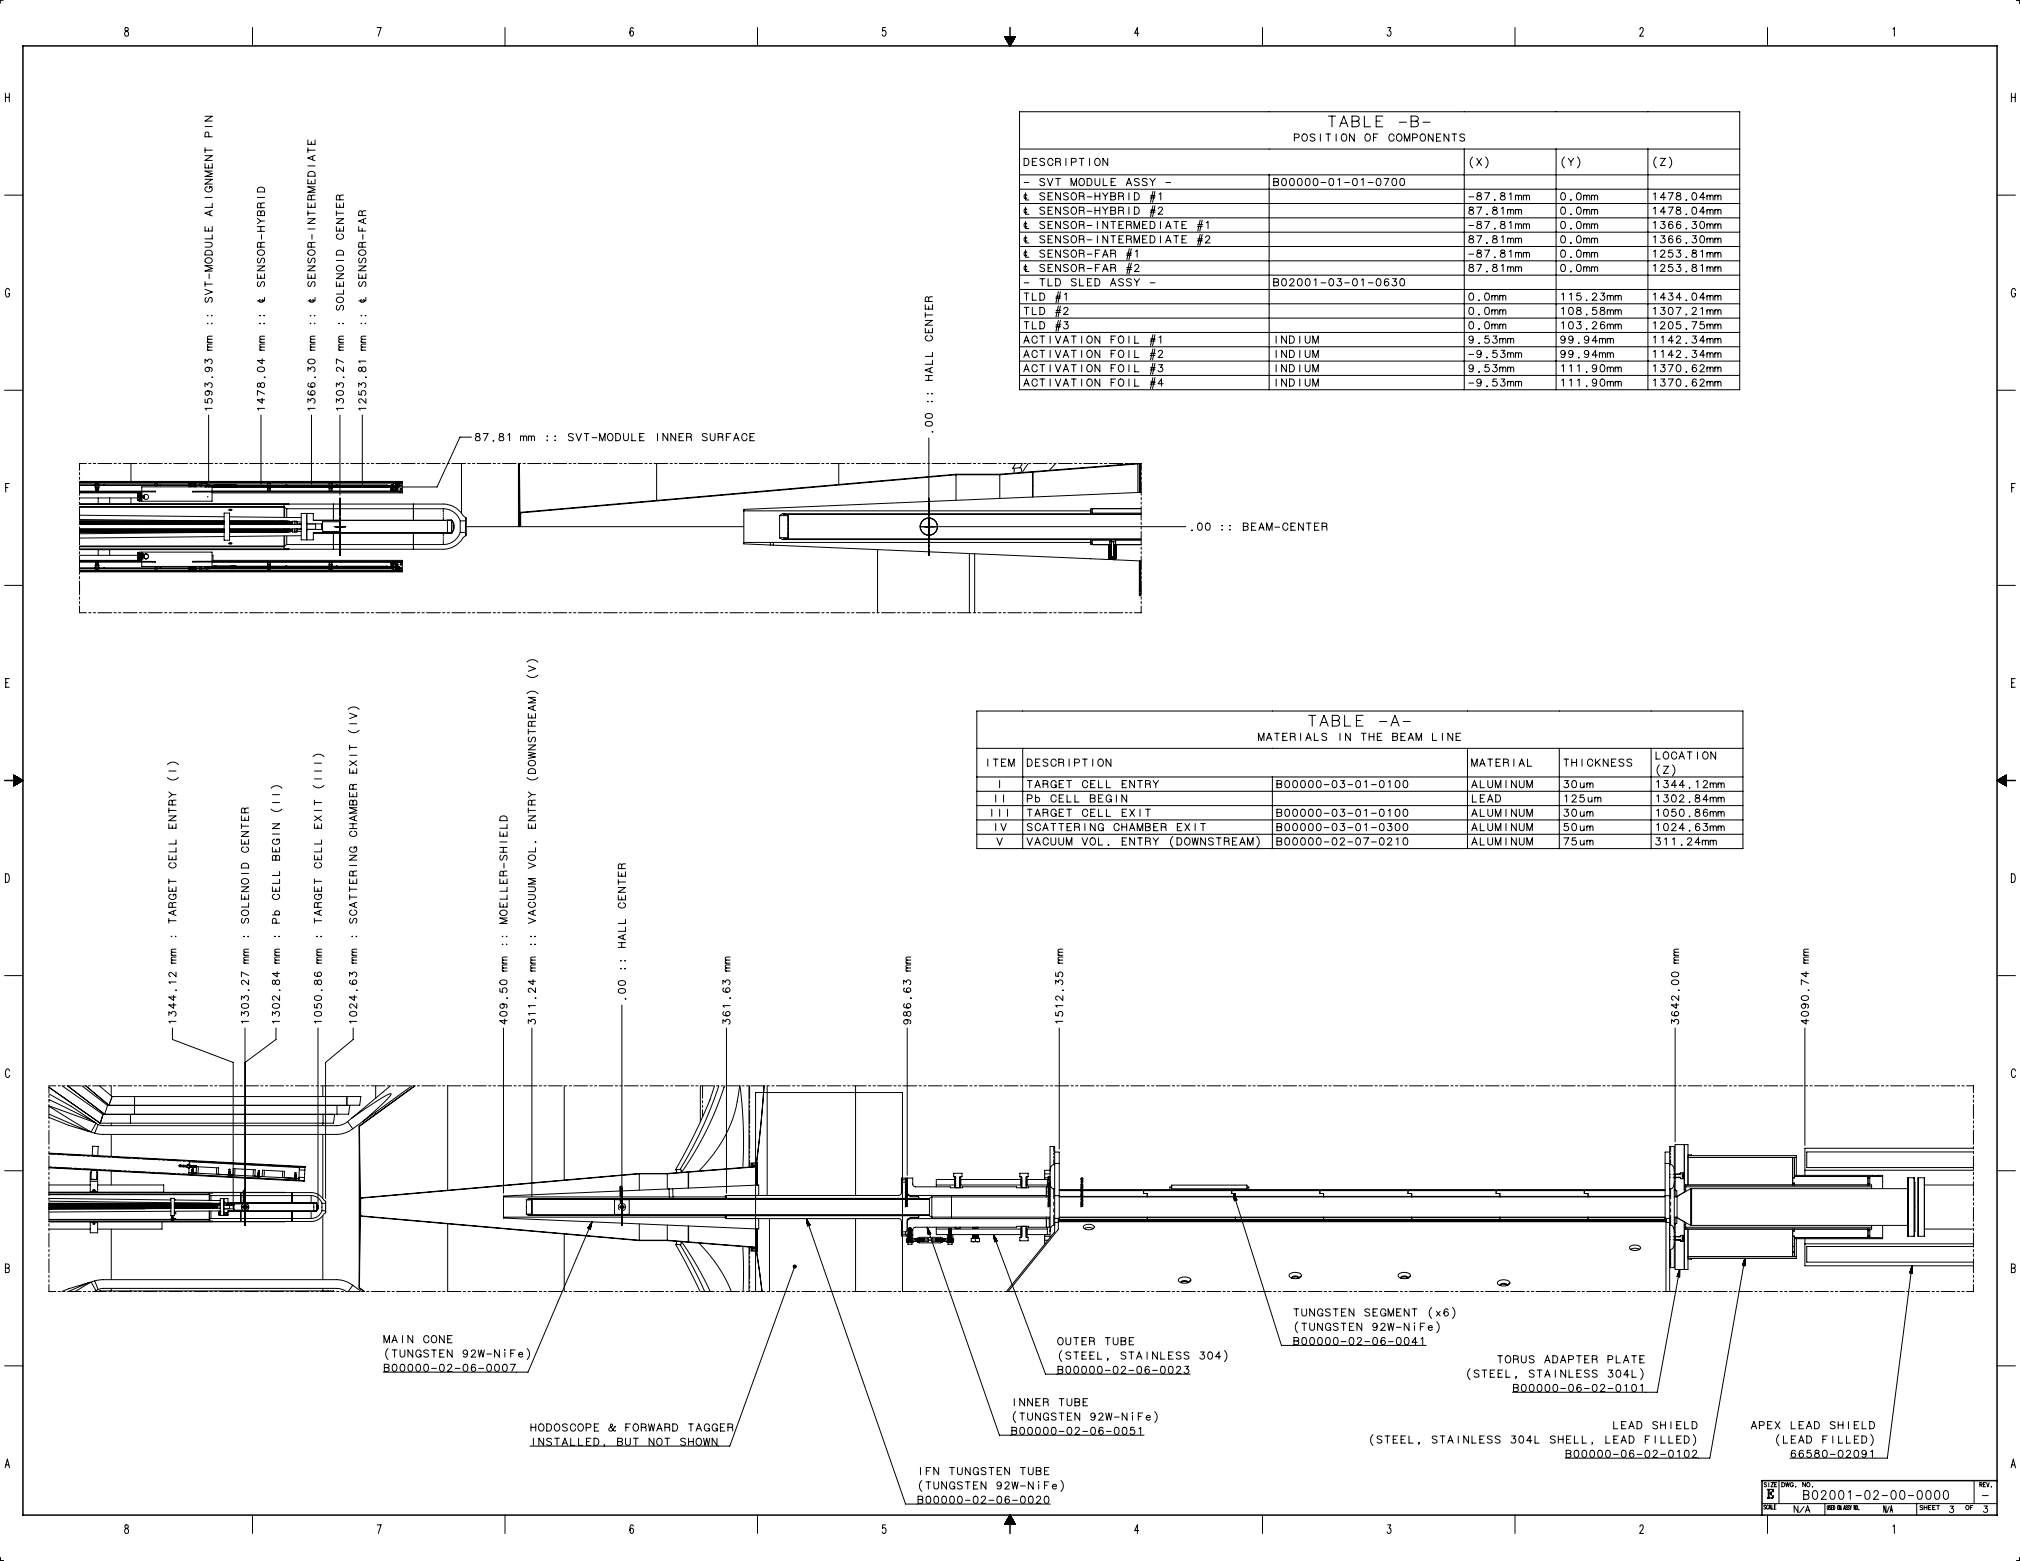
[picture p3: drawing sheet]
<svg xmlns="http://www.w3.org/2000/svg" width="1118mm" height="864mm" viewBox="0 0 1118 864" stroke-linecap="round" stroke-linejoin="round" font-family="sans-serif">
<g fill="none" stroke="#000" stroke-width=".55">
<path d="M2 0h-2v2M69 15v2a1.5 1.5 0 0 1 2 1 1.5 1.5 0 0 1-2 2 1.9 1.9 0 0 1 2-3v-2zM140 15v10M209 15h2l-2 5M279 15v10M350 16v-1a3 3 0 0 0 0 5 1.4 1.4 0 0 0 1-2 1.4 1.4 0 0 0-2-1v1M419 15v10M490 15h-2v2a1.4 1.4 0 0 1 2 1 1.4 1.4 0 0 1-2 2v-1M630 18h-2l1-3v5M698 15v10M768 15h1v2a1.3 1.3 0 0 1 1 2 1.5 1.5 0 0 1-3 0M838 15v10"/>
<path d="M907 16a1 1 0 0 1 2 0 1 1 0 0 1 0 1l-2 3h2M978 15v10M1047 16l1-1v5M1116 0h1v2M556 20h6l-3 5zM556 21h6M556 21h5M557 22h4M557 23h3M558 23h2M558 24h2M558 24h1"/>
<path d="M558 25h1M559 25h.1M3 52v4M3 54h2M5 52v4M1113 54h2M1113 52v4M1115 52v4M113 64h4l-4 3h4M113 70h4M116 76l-1-3h-1l-1 3h4M170 77v3h4v-3"/>
<path d="M172 78v2M564 62h399v154h-399zM716 76h2l1-2h-3v4M721 75v-1a1.8 1.8 0 0 1 2 2 1.8 1.8 0 0 1-2 2zM727 75v-1l-2 1v1l2 1v1h-2M731 74v4M734 74h2M735 74v4M735 64h4M737 64v6M739 74v4M741 70l2-6 3 6"/>
<path d="M742 68h3M743 74a1.8 1.8 0 0 1 2 2 1.8 1.8 0 0 1-3 2v-2zM748 67l4 1v1l-1 1h-3v-6l4 1v1l-1 1M749 74v4l-2-4v4M755 64v6h3M756 74a1.8 1.8 0 0 1 2 2 1.8 1.8 0 0 1-2 2l-1-2zM760 76h1M761 67h3M762 74h-2v4M765 64h-4v6h4M771 75a1.4 1.4 0 0 0-1-1 1.4 1.4 0 0 0-2 2v1a1.4 1.4 0 0 0 2 1 1.4 1.4 0 0 0 1-1M773 74a1.8 1.8 0 0 1 3 2 1.8 1.8 0 0 1-3 2v-2z"/>
<path d="M774 68h4M777 78v-4l1 4 2-4v4M781 67l3 1 1 1-2 1h-2v-6l3 1v1l-1 1M782 76h2v-2h-2v4M786 74a1.8 1.8 0 0 1 3 2 1.8 1.8 0 0 1-3 2v-2zM787 68h4M793 74v4l-3-4v4M795 76h1M797 74h-2v4h2M802 74v4l-3-4v4M803 74h3M805 74v4"/>
<path d="M810 75l-1-1-1 1v1l2 1-1 1h-1M113 90v3h4v-3M113 83h4M113 82v2M113 99h4l-4 3h4M113 86h4l-4 3h4M115 91v2M117 95h-4l4 1-4 2h4M170 99v3h4v-3M170 92h4M170 83h4M170 82v2"/>
<path d="M171 96a2.2 2.2 0 0 1 3 0v1h-4zM173 86v2M174 86l-4 1 4 2M564 82h399M564 97h399M567 88h1a2.1 2.1 0 0 1 1 2 2.1 2.1 0 0 1-1 2h-1zM571 90h2M574 88h-3v4h3M578 88h-1h-2l1 1 2 1-1 2-2-1M578 99h-1h-2l1 1 2 2-1 1-2-1M580 99l1 4 2-4M583 89a1.4 1.4 0 0 0-2-1 1.4 1.4 0 0 0-1 1v1a1.4 1.4 0 0 0 1 2 1.4 1.4 0 0 0 2-2"/>
<path d="M584 92v-4h3l-1 2 1 2M584 99h3M584 90h2M585 99v4M590 88v4M593 90h2v-2h-2v4M597 88h3M598 99a1.8 1.8 0 0 1 2 2 1.8 1.8 0 0 1-3 1v-2zM598 88v4M601 99h2a2.1 2.1 0 0 1 1 2 2.1 2.1 0 0 1-1 2h-2zM603 88v4M606 99v3l1 1 1-1v-3"/>
<path d="M606 88a1.8 1.8 0 0 1 3 2 1.8 1.8 0 0 1-3 1v-2zM610 99v4h3M613 88v4l-3-4v4M617 99h-2v4h2M630 99h-1h-1v1l2 1v1l-1 1-1-1M635 99h-1h-2v1l3 2-1 1-2-1M636 99l2 2v2M639 99l-1 2M702 97v119M710 99a1.8 1.8 0 0 1 2 2 1.8 1.8 0 0 1-2 2l-1-2zM714 99a1.8 1.8 0 0 1 2 2 1.8 1.8 0 0 1-2 2l-1-2zM718 99a1.8 1.8 0 0 1 2 2 1.8 1.8 0 0 1-2 2v-2z"/>
<path d="M723 99a1.8 1.8 0 0 1 2 2 1.8 1.8 0 0 1-2 2l-1-2zM727 99a1.8 1.8 0 0 1 2 2 1.8 1.8 0 0 1-2 2v-2zM736 99a1.8 1.8 0 0 1 2 2 1.8 1.8 0 0 1-2 2l-1-2zM740 99h1v4M749 99a1.8 1.8 0 0 1 2 2 1.8 1.8 0 0 1-2 2l-1-2zM753 99h1v4M762 99a1.8 1.8 0 0 1 2 2 1.8 1.8 0 0 1-2 2l-1-2zM766 99h2l-1 4M771 99a1.8 1.8 0 0 1 2 2 1.8 1.8 0 0 1-2 2l-1-2zM775 99a1.8 1.8 0 0 1 2 2 1.8 1.8 0 0 1-2 2l-1-2zM810 82v134M815 87a4 4 0 0 0 0 6"/>
<path d="M817 88l3 4M820 88l-3 4M822 87a4 4 0 0 1 0 6M861 82v134M866 87a4 4 0 0 0 0 6M868 88l1 2v2M871 88l-2 2M873 87a4 4 0 0 1 0 6M912 82v134M916 87a4 4 0 0 0 0 6M919 88h2l-2 4h2M924 87a4 4 0 0 1 0 6"/>
<path d="M3 108h10M113 109h4M115 103a1.4 1.4 0 0 0-2 2 1.4 1.4 0 0 0 2 1h1a1.4 1.4 0 0 0 1-1 1.4 1.4 0 0 0-1-2v1M116 117v2M116 103h1M117 112v3h-4M117 116l-4 2 4 1M142 109h4M143 104a2.2 2.2 0 0 1 3 1v1h-4zM144 118v-1h-1l-1 2h4v-1v-1h-2v2M144 113v2M146 112l-2 1-1-1-1 1v2h4"/>
<path d="M170 112v3h4v-3M170 117v2M170 118h4M172 100v2M172 108v3M172 113v2M174 108h-2h-1l-1 1v2h4M174 103h-4l4 2-4 1h4M186 112v3h4v-3M186 117v2M186 118h4M188 108v3"/>
<path d="M188 113v2M190 108h-2h-1l-1 1v2h4M200 117v2M202 117h-2h-1l-1 1v1h4M564 105h399M564 113h399M567 101h2M567 107v4h2M567 115v4h2M568 108h-1v2l1-1M568 116h-1v2l1-1M578 107h-1h-2l1 1 2 1-1 2-2-1"/>
<path d="M578 115h-1h-2l1 1 2 1-1 2-2-1M580 109h1M580 116h1M582 107h-2v4h2M582 115h-2v4h2M587 107v4l-3-4v4M587 115v4l-3-4v4M591 107h-1h-2l1 1 2 1-1 2-2-1M591 115h-1h-2l1 1 2 1-1 2-2-1M593 103v-4l1 4 2-4v4M593 115a1.8 1.8 0 0 1 3 2 1.8 1.8 0 0 1-3 1zM593 107a1.8 1.8 0 0 1 3 2 1.8 1.8 0 0 1-3 1v-2z"/>
<path d="M597 111v-4h3l-1 2 1 2M597 119v-4h3l-1 1 1 3M597 109h2M597 116h2M601 109h3M601 117h3M606 107v4M606 115v4M606 109h2M606 116h2M608 107v4M608 115v4"/>
<path d="M610 107l2 2v2M610 115l2 1v3M613 107l-1 2M613 115l-1 1M615 109h2v1l-1 1h-1v-4h2v1l-1 1M615 116l2 1v1l-1 1h-1v-4h2v1h-1M615 101h1M619 111v-4h2v2l1 2M619 119v-4h2v1l1 3M619 109h2M619 116h2M623 103l2-4 1 4"/>
<path d="M624 101h2M625 107v4M625 115v4M628 107h1a2.1 2.1 0 0 1 1 2 2.1 2.1 0 0 1-1 2h-1zM628 115h1a2.1 2.1 0 0 1 1 2 2.1 2.1 0 0 1-1 2h-1zM636 109h3M636 117h3M637 108h2M637 116h2M638 106l-1 6M638 114l-1 6M639 106l-1 6"/>
<path d="M639 114l-1 6M641 116l1-1h1l-2 4h2M641 107h1v4M645 101h3M705 101h2v1l-1 1h-1v-4h2v1l-1 1M731 101h3M744 101h3M757 101h3M813 109h2M813 115v1l2 1a1.3 1.3 0 0 1-1 2 1.3 1.3 0 0 1-1-2l2-1v-1zM817 115h3l-2 4M817 107v1l3 1a1.4 1.4 0 0 1-2 2 1.3 1.3 0 0 1-1-2l2-1v-1z"/>
<path d="M821 107h3l-2 4M823 118v1zM826 115v1l2 1a1.3 1.3 0 0 1-1 2 1.3 1.3 0 0 1-1-2l2-1v-1zM827 110v1zM830 107v1l3 1a1.4 1.4 0 0 1-2 2 1.3 1.3 0 0 1-1-2l3-1-1-1zM831 115h1v4M834 117l1-1h1v3M834 116v3M835 107h1v4M836 117v-1h1v3M838 109l1-1h1v3M838 117l1-1h1v3"/>
<path d="M838 108v3M838 116v3M840 109l1-1h1v3M840 117l1-1h1v3M843 109v-1h1l1 3M843 108v3M845 109v-1h1v3M864 107a1.8 1.8 0 0 1 2 2 1.8 1.8 0 0 1-2 1l-1-1zM864 115a1.8 1.8 0 0 1 2 2 1.8 1.8 0 0 1-2 1l-1-1zM869 110v1zM869 118v1zM873 107a1.8 1.8 0 0 1 2 2 1.8 1.8 0 0 1-2 1l-1-1z"/>
<path d="M873 115a1.8 1.8 0 0 1 2 2 1.8 1.8 0 0 1-2 1l-1-1zM876 109l1-1h1v3M876 117l1-1h1v3M876 108v3M876 116v3M878 109v-1h1l1 3M878 117v-1h1l1 3M881 117v-1h1v3M881 109v-1h1v3M881 108v3M881 116v3M882 117l1-1h1v3"/>
<path d="M882 109l1-1h1v3M915 115h1v4M915 107h1v4M921 117h-2l2-2v4M921 109h-2l2-2v4M923 115h3l-2 4M923 107h3l-2 4M928 115v1l2 1a1.3 1.3 0 0 1-1 2 1.4 1.4 0 0 1-2-2l3-1v-1zM928 107v1l2 1a1.3 1.3 0 0 1-1 2 1.4 1.4 0 0 1-2-2l3-1v-1zM933 118v1zM933 110v1zM937 115a1.8 1.8 0 0 1 2 2 1.8 1.8 0 0 1-2 1l-1-1z"/>
<path d="M937 107a1.8 1.8 0 0 1 2 2 1.8 1.8 0 0 1-2 1l-1-1zM943 117h-3l2-2v4M943 109h-3l2-2v4M944 117l1-1h1v3M944 109l1-1h1v3M944 108v3M944 116v3M946 117l1-1h1v3M946 109l1-1h1v3M949 117v-1h1v3M949 109v-1h1v3M949 108v3"/>
<path d="M949 116v3M950 117l1-1h1v3M950 109l1-1h1v3M1105 108h10M113 134h3l1 1v2h-4M113 125v3h4v-3M114 139h3v2h-4zM115 126v2M117 130v2h-4M142 125h4M142 128h4M142 121l2 1"/>
<path d="M143 139a1.9 1.9 0 0 1 2-1 1.9 1.9 0 0 1 1 2 1.9 1.9 0 0 1-2 1 1.9 1.9 0 0 1-1-2zM144 125v3M144 135v2M145 130v2M146 134l-2 1-1-1-1 1v2h4M146 122h-2l-2 2M170 127h4M170 121h4l-4 3h4M171 139a1.9 1.9 0 0 1 2-1 1.9 1.9 0 0 1 1 2 1.9 1.9 0 0 1-2 1 1.9 1.9 0 0 1-1-2zM172 135v2M173 130v2M174 134l-2 1-1-1-1 1v2h4"/>
<path d="M186 125v3h4v-3M186 121h4l-4 3h4M186 139a2.2 2.2 0 0 1 4 1v1h-4zM187 130a1.4 1.4 0 0 0-1 1 1.4 1.4 0 0 0 2 1h1a1.4 1.4 0 0 0 1-1 1.4 1.4 0 0 0-1-1M188 126v2M198 125v3h4M199 139a1.9 1.9 0 0 1 2-1 1.9 1.9 0 0 1 1 2 1.9 1.9 0 0 1-2 1 1.9 1.9 0 0 1-1-2zM200 126v2M200 135v2M201 130v2M201 121v2M202 134l-2 1-1-1-1 1v2h4"/>
<path d="M202 121l-4 1 4 2M564 136h399M564 121h399M564 128h399M567 138v4h2M567 123v3h2M567 130v4h2M568 140v-1l-1 1v2l1-1M568 124v-1l-1 1v2l1-1M568 132v-1l-1 1v2l1-1M578 139l-1-1-2 1 1 1 2 1-1 1h-2M578 123h-1h-2l1 1 2 1-1 1h-2"/>
<path d="M578 131l-1-1-2 1 1 1 2 1-1 1h-2M580 124h1M580 132h1M582 123h-2v3h2M582 130h-2v4h2M582 138h-2v4h2M587 123v3l-3-3v3M587 130v4l-3-4v4M587 138v4l-3-4v4M591 139l-1-1-2 1 1 1 2 1-1 1h-2M591 123h-1h-2l1 1 2 1-1 1h-2M591 131l-1-1-2 1 1 1 2 1-1 1h-2"/>
<path d="M593 139a1.8 1.8 0 0 1 3 1 1.8 1.8 0 0 1-3 2zM593 123a1.8 1.8 0 0 1 3 2 1.8 1.8 0 0 1-3 1zM593 131a1.8 1.8 0 0 1 3 2 1.8 1.8 0 0 1-3 1zM597 126v-3h3l-1 1 1 2M597 134v-4l3 1-1 1 1 2M597 124h2M597 132h2M601 125h3M601 133h3M607 123v3M607 130v4M608 138h-2v4"/>
<path d="M613 123v3l-3-3v3M613 130v4l-3-4v4M615 123h2M615 130h2M616 123v3M616 130v4M619 124h2M619 132h2M622 123h-3v3h3M622 130h-3v4h3M623 126v-3h3l-1 1 1 2M623 134v-4l3 1-1 1 1 2"/>
<path d="M623 124h2M623 132h2M625 138l-2 6M626 138l-1 6M627 126v-3l2 3 1-3v3M627 134v-4l2 4 1-4v4M628 139l1-1v4M632 124h2M632 132h2M635 123h-3v3h3M635 130h-3v4h3M636 123h2a2.1 2.1 0 0 1 1 1 2.1 2.1 0 0 1-1 2h-2z"/>
<path d="M636 130h2a2.1 2.1 0 0 1 1 2 2.1 2.1 0 0 1-1 2h-2zM642 123v3M642 130v4M645 126l1-3 2 3M645 134l1-4 2 4M645 125h2M645 133h2M649 123h3M649 130h3M651 123v3M651 130v4M654 124h1"/>
<path d="M654 132h1M656 123h-2v3h2M656 130h-2v4h2M663 125h2M663 133h2M663 124h2M663 132h2M664 122l-1 6M664 130l-1 6M665 122l-1 6M665 130l-1 6M667 131l1-1 1 1-2 3h3"/>
<path d="M667 123h1v3M813 125h2M813 131v1l2 1a1.3 1.3 0 0 1-1 1 1.3 1.3 0 0 1-1-1l2-2zM817 130h3l-2 4M817 139v1l3 1a1.3 1.3 0 0 1-2 1 1.3 1.3 0 0 1-1-1l2-2zM817 123v1l3 1a1.4 1.4 0 0 1-2 2 1.3 1.3 0 0 1-1-2l2-2zM821 138h3l-2 4M821 123h3l-2 3M823 134v1zM826 131v1l2 1a1.3 1.3 0 0 1-1 1 1.3 1.3 0 0 1-1-1l2-2zM827 126v1zM830 139v1l3 1a1.3 1.3 0 0 1-2 1 1.3 1.3 0 0 1-1-1l3-2h-1z"/>
<path d="M830 123v1l3 1a1.4 1.4 0 0 1-2 2 1.3 1.3 0 0 1-1-2l3-2h-1zM831 131l1-1v4M834 133l1-1h1v2M834 132v2M835 139l1-1v4M835 123h1v3M836 133v-1h1v2M838 125l1-1h1v2M838 133l1-1h1v2M838 124v2M838 132v2M838 140v2"/>
<path d="M840 125l1-1h1v2M840 133l1-1h1v2M843 125v-1h1l1 2M843 124v2M843 140v2M845 125v-1h1v2M864 139a1.8 1.8 0 0 1 2 1 1.8 1.8 0 0 1-2 2l-1-1zM864 123a1.8 1.8 0 0 1 2 1 1.8 1.8 0 0 1-2 2l-1-1zM864 131a1.8 1.8 0 0 1 2 1 1.8 1.8 0 0 1-2 2l-1-1zM869 134v1zM869 126v1zM873 131a1.8 1.8 0 0 1 2 1 1.8 1.8 0 0 1-2 2l-1-1z"/>
<path d="M873 139a1.8 1.8 0 0 1 2 1 1.8 1.8 0 0 1-2 2l-1-1zM873 123a1.8 1.8 0 0 1 2 1 1.8 1.8 0 0 1-2 2l-1-1zM876 133l1-1h1v2M876 125l1-1h1v2M876 124v2M876 132v2M876 140v2M878 133v-1h1l1 2M878 125v-1h1l1 2M881 133v-1h1v2M881 125v-1h1v2M881 124v2"/>
<path d="M881 132v2M881 140v2M882 133l1-1h1v2M882 125l1-1h1v2M915 131l1-1v4M915 139l1-1v4M915 123h1v3M919 139l1-1 1 1-2 3h2M919 130h2l-1 2a1.3 1.3 0 0 1 1 2 1.3 1.3 0 0 1-2 0M919 123h2l-1 1a1.3 1.3 0 0 1 1 2 1.3 1.3 0 0 1-2 0M925 138h-2v2a1.4 1.4 0 0 1 2 0 1.4 1.4 0 0 1 0 2 1.4 1.4 0 0 1-2 0M925 131a1.9 1.9 0 0 0-2 1 1.9 1.9 0 0 0 1 2 1.2 1.2 0 0 0 2-1 1.2 1.2 0 0 0-1-1 1.2 1.2 0 0 0-2 1"/>
<path d="M925 123a1.9 1.9 0 0 0-2 1 1.9 1.9 0 0 0 1 2 1.2 1.2 0 0 0 2-1 1.2 1.2 0 0 0-1-1 1.2 1.2 0 0 0-2 1M928 138h2l-1 2a1.3 1.3 0 0 1 1 2 1.5 1.5 0 0 1-3 0M930 131a1.9 1.9 0 0 0-3 1 1.9 1.9 0 0 0 2 2 1.2 1.2 0 0 0 1-1 1.2 1.2 0 0 0-1-1 1.2 1.2 0 0 0-1 1M930 123a1.9 1.9 0 0 0-3 1 1.9 1.9 0 0 0 2 2 1.2 1.2 0 0 0 1-1 1.2 1.2 0 0 0-1-1 1.2 1.2 0 0 0-1 1M933 134v1zM933 126v1zM936 130h3l-2 2a1.3 1.3 0 0 1 1 2 1.3 1.3 0 0 1-2 0M936 139v1l3 1a1.3 1.3 0 0 1-2 1 1.3 1.3 0 0 1-1-1l3-2h-1zM936 123h3l-2 1a1.3 1.3 0 0 1 1 2 1.3 1.3 0 0 1-2 0M941 131a1.8 1.8 0 0 1 2 1 1.8 1.8 0 0 1-2 2l-1-1zM941 139l1-1v4M941 123a1.8 1.8 0 0 1 2 1 1.8 1.8 0 0 1-2 2l-1-1z"/>
<path d="M944 133l1-1h1v2M944 125l1-1h1v2M944 124v2M944 132v2M944 140v2M946 133l1-1h1v2M946 125l1-1h1v2M949 133v-1h1v2M949 125v-1h1v2M949 124v2M949 132v2M949 140v2"/>
<path d="M950 133l1-1h1v2M950 125l1-1h1v2M113 157h4M113 156v2M114 143a1.9 1.9 0 0 1 2 0 1.9 1.9 0 0 1 1 2 1.9 1.9 0 0 1-2 1 1.9 1.9 0 0 1-1-3zM116 151v3M117 147h-4l4 1-4 2h4M142 151v3h4v-3M142 147h4l-4 3h4M143 156l-1 1 1 1h1l1-2 1 1v1M143 143l-1 1 1 1h1l1-2 1 1v1M144 152v2"/>
<path d="M170 151v3h4v-3M170 147h4l-4 3h4M171 156l-1 1 1 1h1l1-2 1 1v1M171 143l-1 1 1 1h1l1-2 1 1v1M172 152v2M186 156v2h4v-2M186 151h4l-4 3h4M186 144h4M187 147a1.9 1.9 0 0 1 2 0 1.9 1.9 0 0 1 1 2 1.9 1.9 0 0 1-3 1 1.9 1.9 0 0 1 0-3zM188 157v1M198 151v3h4v-3M198 147h4l-4 3h4"/>
<path d="M199 156l-1 1 1 1h1l1-2 1 1v1M199 143l-1 1 1 1h1l1-2 1 1v1M200 152v2M564 152h399M564 144h399M567 156h2M567 146v4h2M568 148v-1l-1 1v1h1M575 154h3M577 154v4M578 147l-1-1-2 1 1 1 2 1-1 1h-2M580 154v4h2"/>
<path d="M580 140h1M580 148h1M582 146h-2v4h2M584 154h1a2.1 2.1 0 0 1 2 2 2.1 2.1 0 0 1-2 2h-1zM587 146v4l-3-4v4M591 147l-1-1-2 1 1 1 2 1-1 1h-2M593 146a1.8 1.8 0 0 1 3 2 1.8 1.8 0 0 1-3 2v-2zM595 155l-1-1-1 1v1l2 1-1 1h-1M597 142v-4l3 1-1 1 1 2M597 150v-4l3 1-1 1 1 2M597 140h2M597 148h2"/>
<path d="M597 154v4h3M601 141h3M601 149h3M602 156h1M604 154h-2v4h2M606 154h1a2.1 2.1 0 0 1 2 2 2.1 2.1 0 0 1-2 2h-1zM606 140h2M606 148h2M608 146h-2v4M610 142l2-4 1 4M610 150l2-4 1 4M611 141h1"/>
<path d="M611 149h1M614 158l2-4 1 4M615 142v-4l2 1v1v2M615 150v-4l2 1v1v2M615 140h2M615 148h2M615 157h2M622 155l-1-1-2 1v1l3 1-1 1h-2M623 141h3M623 149h3M623 140h3M623 148h3"/>
<path d="M625 146l-2 6M626 155l-1-1-2 1 1 1 2 1-1 1h-2M626 146l-1 6M627 154l2 2v2M628 147l1-1 1 1-2 3h2M630 154l-1 2M636 156h3M705 156h2v1l-1 1h-1v-4l2 1-1 1M710 154a1.8 1.8 0 0 1 2 2 1.8 1.8 0 0 1-2 2l-1-2zM714 155v-1l2 1-3 3h3M718 154a1.8 1.8 0 0 1 2 2 1.8 1.8 0 0 1-2 2v-2zM723 154a1.8 1.8 0 0 1 2 2 1.8 1.8 0 0 1-2 2l-1-2z"/>
<path d="M727 155l1-1v4M731 156h3M736 154a1.8 1.8 0 0 1 2 2 1.8 1.8 0 0 1-2 2l-1-2zM740 154h2l-1 2a1.3 1.3 0 0 1 1 2 1.3 1.3 0 0 1-2-1M744 156h3M749 154a1.8 1.8 0 0 1 2 2 1.8 1.8 0 0 1-2 2l-1-2zM753 155l1-1v4M757 156h3M762 154a1.8 1.8 0 0 1 2 2 1.8 1.8 0 0 1-2 2l-1-2zM768 155v-1a1.9 1.9 0 0 0-2 2 1.9 1.9 0 0 0 1 2 1.2 1.2 0 0 0 1-1 1.2 1.2 0 0 0-1-1 1.2 1.2 0 0 0-1 1M770 154h3l-2 2a1.3 1.3 0 0 1 1 2 1.3 1.3 0 0 1-2-1M775 154a1.8 1.8 0 0 1 2 2 1.8 1.8 0 0 1-2 2l-1-2z"/>
<path d="M813 141h2M813 146v2l2 1a1.3 1.3 0 0 1-1 1 1.3 1.3 0 0 1-1-1l2-2v-1zM817 146h3l-2 4M823 150h.1M826 146v2l2 1a1.3 1.3 0 0 1-1 1 1.3 1.3 0 0 1-1-1l2-2v-1zM827 142v1zM831 147l1-1v4M834 148h1h1v2M834 148v2M836 148h1v2M838 140h1h1v2M838 148h1h1v2"/>
<path d="M838 148v2M840 140h1h1v2M840 148h1h1v2M843 140h1l1 2M845 140h1v2M864 146a1.8 1.8 0 0 1 2 2 1.8 1.8 0 0 1-2 2l-1-1zM869 142v1zM869 150h.1M873 146a1.8 1.8 0 0 1 2 2 1.8 1.8 0 0 1-2 2l-1-1zM876 140h1h1v2M876 148h1h1v2M876 148v2"/>
<path d="M878 140h1l1 2M878 148h1l1 2M881 140h1v2M881 148h1v2M881 148v2M882 148h1h1v2M882 140h1h1v2M915 147l1-1v4M919 147l1-1 1 1-2 3h2M925 146h-2v2a1.4 1.4 0 0 1 2 0 1.4 1.4 0 0 1 0 2 1.4 1.4 0 0 1-2-1M928 146h2l-1 2a1.3 1.3 0 0 1 1 2 1.6 1.6 0 0 1-3-1M933 150h.1"/>
<path d="M933 142v1zM936 146v2l3 1a1.3 1.3 0 0 1-2 1 1.3 1.3 0 0 1-1-1l3-2-1-1zM941 147l1-1v4M944 148h1h1v2M944 140h1h1v2M944 148v2M946 148h1h1v2M946 140h1h1v2M949 148h1v2M949 140h1v2M949 148v2M950 148h1h1v2"/>
<path d="M950 140h1h1v2M5 161a1.2 1.2 0 0 0-1-1 1.2 1.2 0 0 0-1 1v1a1.3 1.3 0 0 0 1 2 1.3 1.3 0 0 0 1-2M113 160l4 2-4 1M114 165l-1 1 1 1h1l1-2 1 1v1M115 179h.1M115 175h.1M117 179h.1M117 175h.1M144 179h.1M144 175h.1M144 166h-1l1 1h2l-1-1M146 179h.1"/>
<path d="M146 175h.1M146 165v1h-4M172 179h.1M172 175h.1M172 166h-1l1 1h2l-1-1M174 179h.1M174 175h.1M174 165v1h-4M186 165a1.9 1.9 0 0 1 3-1 1.9 1.9 0 0 1 1 3 1.9 1.9 0 0 1-3 0 1.9 1.9 0 0 1-1-2zM187 169l-1 1 1 2 1-1 1-2 1 1v2M187 179h.1M190 179h.1"/>
<path d="M190 160v3h-4M200 179h.1M200 175h.1M200 166h-1l1 1h2l-1-1M202 179h.1M202 175h.1M202 165v1h-4M512 169v2h4v-2M512 173v3M512 177h4l-4 3h4M512 174h4M514 165v2"/>
<path d="M514 170v1M516 164l-2 1-1-1-1 1v2h4M564 176h399M564 160h399M564 168h399M567 170h2M567 178h2M567 162h2M568 162v4M568 170v4M568 178v4M571 162v4h2"/>
<path d="M571 170v4h2M571 178v4h2M575 178h2a2.1 2.1 0 0 1 1 2 2.1 2.1 0 0 1-1 2h-2zM575 162h2a2.1 2.1 0 0 1 1 2 2.1 2.1 0 0 1-1 2h-2zM575 170h2a2.1 2.1 0 0 1 1 2 2.1 2.1 0 0 1-1 2h-2zM584 165h3M584 173h3M584 180h3M584 164h3M584 172h3M586 177l-2 6M586 161l-2 6"/>
<path d="M586 169l-2 6M587 177l-2 6M587 161l-2 6M587 169l-2 6M589 171v-1l2 1-3 3h3M589 178h2l-1 1a1.6 1.6 0 0 1 1 3 1.6 1.6 0 0 1-3-1M589 163l1-1v4M813 178a1.8 1.8 0 0 1 2 2 1.8 1.8 0 0 1-2 2v-2zM813 162a1.8 1.8 0 0 1 2 2 1.8 1.8 0 0 1-2 2v-2zM813 170a1.8 1.8 0 0 1 2 2 1.8 1.8 0 0 1-2 2v-2zM818 166h1zM818 174h1z"/>
<path d="M822 178a1.8 1.8 0 0 1 2 2 1.8 1.8 0 0 1-2 2l-1-2zM822 162a1.8 1.8 0 0 1 2 2 1.8 1.8 0 0 1-2 2l-1-2zM822 170a1.8 1.8 0 0 1 2 2 1.8 1.8 0 0 1-2 2l-1-2zM825 164l1-1 1 1v2M825 172l1-1 1 1v2M825 163v3M825 171v3M825 179v3M827 164l1-1 1 1v2M827 172l1-1 1 1v2M830 164v-1l1 1v2M830 172v-1l1 1v2"/>
<path d="M830 163v3M830 171v3M830 179v3M831 164l1-1 1 1v2M831 172l1-1 1 1v2M864 179l1-1v4M864 163l1-1v4M864 171l1-1v4M868 178a1.8 1.8 0 0 1 3 2 1.8 1.8 0 0 1-3 2v-2zM868 163l1-1v4M868 170a1.8 1.8 0 0 1 3 2 1.8 1.8 0 0 1-3 2v-2zM873 178h2l-1 1a1.6 1.6 0 0 1 1 3 1.6 1.6 0 0 1-3-1"/>
<path d="M873 170v1l2 2a1.3 1.3 0 0 1-1 1 1.3 1.3 0 0 1-2-1l3-2-1-1zM874 162h-1l-1 2a1.4 1.4 0 0 1 2 0 1.4 1.4 0 0 1 0 2 1.4 1.4 0 0 1-2-1M878 166h.1M878 174h.1M881 179l1-1 1 1-2 3h3M881 163l1-1 1 1-2 3h3M883 170h-2v2a1.4 1.4 0 0 1 2 0 1.4 1.4 0 0 1 0 2 1.4 1.4 0 0 1-2-1M886 170v1l2 2a1.3 1.3 0 0 1-1 1 1.3 1.3 0 0 1-2-1l3-2v-1zM886 162h2l-1 2a1.3 1.3 0 0 1 1 2 1.6 1.6 0 0 1-3-1M888 179v-1a1.9 1.9 0 0 0-3 2 1.9 1.9 0 0 0 2 2 1.2 1.2 0 0 0 1-1 1.2 1.2 0 0 0-1-2 1.4 1.4 0 0 0-2 2M889 172l1-1 1 1v2M889 164l1-1 1 1v2"/>
<path d="M889 163v3M889 171v3M889 179v3M891 172l1-1v1l1 2M891 164l1-1v1l1 2M894 172v-1l1 1v2M894 164v-1l1 1v2M894 163v3M894 171v3M894 179v3M895 172l1-1 1 1v2M895 164l1-1 1 1v2"/>
<path d="M915 171l1-1v4M915 179l1-1v4M915 163l1-1v4M919 179l1-1 1 1-2 3h2M919 170h2l-1 2a1.3 1.3 0 0 1 1 2 1.3 1.3 0 0 1-2-1M921 165h-2l2-3v4M923 162h2l-1 2a1.3 1.3 0 0 1 1 2 1.3 1.3 0 0 1-2-1M924 170a1.8 1.8 0 0 1 2 2 1.8 1.8 0 0 1-2 2l-1-2zM924 178a1.8 1.8 0 0 1 2 2 1.8 1.8 0 0 1-2 2l-1-2zM927 170h3l-2 4M930 178h-2v2a1.4 1.4 0 0 1 2 0 1.4 1.4 0 0 1-1 2 1.4 1.4 0 0 1-2-1M930 165h-3l2-3v4"/>
<path d="M933 174h.1M933 166h.1M936 178h3l-2 4M936 171l1-1 2 1-3 3h3M937 162a1.8 1.8 0 0 1 2 2 1.8 1.8 0 0 1-2 2l-1-2zM941 171l1-1v4M943 178h-2v2a1.4 1.4 0 0 1 2 0 1.4 1.4 0 0 1-1 2 1.4 1.4 0 0 1-2-1M943 165h-3l2-3v4M944 172l1-1 1 1v2M944 164l1-1 1 1v2M944 163v3M944 171v3"/>
<path d="M944 179v3M946 172l1-1 1 1v2M946 164l1-1 1 1v2M949 172v-1l1 1v2M949 164v-1l1 1v2M949 163v3M949 171v3M949 179v3M950 172l1-1 1 1v2M950 164l1-1 1 1v2M1115 161a1.2 1.2 0 0 0-1-1 1.2 1.2 0 0 0-1 1v2a1.3 1.3 0 0 0 1 1 1.3 1.3 0 0 0 1-1h-1M115 194h2"/>
<path d="M115 189h2M117 192h-2v1l1 1M117 190l-2 1 1 1M117 188h-2v1h1M117 186h-2v1l1 1M144 194h2M144 189h2M145 198v3l-3-2h4M146 192h-2v1v1M146 190l-2 1v1M146 188h-2v1M146 186h-2v1v1"/>
<path d="M171 199a2 2 0 0 1 2-1 2 2 0 0 1 1 3 2 2 0 0 1-2 0 2 2 0 0 1-1-2zM172 194h2M172 189h2M174 192h-2v1v1M174 190l-2 1v1M174 188h-2v1M174 186h-2v1v1M187 194h3M187 189h3M190 192h-2l-1 1 1 1M190 190l-2 1h-1l1 1M190 188h-2l-1 1h1"/>
<path d="M190 186h-2l-1 1 1 1M200 194h2M200 189h2M202 192h-2v1l1 1M202 190l-2 1 1 1M202 188h-2v1h1M202 186h-2v1l1 1M202 200h-4l1 1M512 182v2h4v-2M513 186a1.4 1.4 0 0 0-1 1 1.4 1.4 0 0 0 1 2h1a1.4 1.4 0 0 0 2-2 1.4 1.4 0 0 0-1-1M514 183v1M516 199v3h-4"/>
<path d="M516 195v2h-4M564 200h399M564 184h399M564 192h399M566 190l2-4 1 4M566 198l2-4 1 4M567 196h2M567 189h2M574 187a1.4 1.4 0 0 0-2-1 1.4 1.4 0 0 0-1 1v1a1.4 1.4 0 0 0 1 2 1.4 1.4 0 0 0 2-1M574 195a1.4 1.4 0 0 0-2-1 1.4 1.4 0 0 0-1 1v1a1.4 1.4 0 0 0 1 2 1.4 1.4 0 0 0 2-2M575 194h3M575 186h3"/>
<path d="M577 186v4M577 194v4M581 186v4M581 194v4M584 194l1 4 2-4M584 186l1 4 2-4M584 181h3M588 198l2-4 1 4M588 190l2-4 1 4M589 196h2M589 189h2M593 194h2"/>
<path d="M593 186h2M594 186v4M594 194v4M598 186v4M598 194v4M602 194a1.8 1.8 0 0 1 2 2 1.8 1.8 0 0 1-2 1l-1-2zM602 186a1.8 1.8 0 0 1 2 2 1.8 1.8 0 0 1-2 1l-1-2zM608 186v4l-2-4v4M608 194v4l-2-4v4M615 196h1M615 188h1M617 186h-2v4"/>
<path d="M617 194h-2v4M619 186a1.8 1.8 0 0 1 3 2 1.8 1.8 0 0 1-3 1zM619 194a1.8 1.8 0 0 1 3 2 1.8 1.8 0 0 1-3 1v-2zM625 186v4M625 194v4M628 186v4h2M628 194v4h2M636 197h3M636 189h3M637 196h2M637 188h2M638 193l-1 6"/>
<path d="M638 185l-1 6M639 193l-1 6M639 185l-1 6M641 195l1-1 1 1-2 3h2M641 187l1-1v4M706 186v4M706 194v4M712 186v4l-3-4v4M712 194v4l-3-4v4M713 194h2a2.1 2.1 0 0 1 1 2 2.1 2.1 0 0 1-1 2h-2zM713 186h2a2.1 2.1 0 0 1 1 2 2.1 2.1 0 0 1-1 2h-2zM719 186v4"/>
<path d="M719 194v4M722 194v3l1 1 2-1v-3M722 186v3l1 1 2-1v-3M726 190v-4l2 4 1-4v4M726 198v-4l2 4 1-4v4M813 196h2M815 187a1.2 1.2 0 0 1-2 1 1.2 1.2 0 0 1 0-2 1.2 1.2 0 0 1 2 0v1a1.9 1.9 0 0 1-1 3l-1-1M818 182h1zM818 190h1zM819 195a1.2 1.2 0 0 1-1 1 1.2 1.2 0 0 1-1-2 1.2 1.2 0 0 1 2 0v1a1.9 1.9 0 0 1-1 3l-1-1M823 198h.1M824 186h-2v2a1.4 1.4 0 0 1 2 0 1.4 1.4 0 0 1-1 2 1.4 1.4 0 0 1-2-1"/>
<path d="M825 180l1-1h1v3M826 186h2l-1 1a1.6 1.6 0 0 1 1 3 1.3 1.3 0 0 1-2-1M827 180l1-1h1v3M828 194h-2v2a1.4 1.4 0 0 1 2-1 1.5 1.5 0 0 1 0 3 1.4 1.4 0 0 1-2-1M830 180v-1h1v3M830 188v-1h1v3M830 187v3M830 194h3l-2 1a1.3 1.3 0 0 1 1 2 1.3 1.3 0 0 1-2 0M831 180l1-1h1v3M831 188l1-1h1v3M834 196l1-1h1v3M834 188l1-1h1v3"/>
<path d="M834 187v3M834 195v3M836 196v-1h1v3M836 188v-1h1v3M838 196l1-1h1v3M838 195v3M840 196l1-1h1v3M866 195a1.2 1.2 0 0 1-2 1 1.2 1.2 0 0 1 0-2 1.2 1.2 0 0 1 2 0v1a1.9 1.9 0 0 1-2 3v-1M866 187a1.2 1.2 0 0 1-2 1 1.2 1.2 0 0 1 0-2 1.2 1.2 0 0 1 2 0v1a1.9 1.9 0 0 1-2 3v-1M870 195a1.2 1.2 0 0 1-1 1 1.2 1.2 0 0 1-1-2 1.2 1.2 0 0 1 2 0v1a1.9 1.9 0 0 1-1 3l-1-1M870 187a1.2 1.2 0 0 1-1 1 1.2 1.2 0 0 1-1-2 1.2 1.2 0 0 1 2 0v1a1.9 1.9 0 0 1-1 3l-1-1M873 198h1z"/>
<path d="M873 190h1zM878 182h.1M879 195a1.2 1.2 0 0 1-2 1 1.2 1.2 0 0 1 0-2 1.2 1.2 0 0 1 2 0v1a1.9 1.9 0 0 1-2 3v-1M879 187a1.2 1.2 0 0 1-2 1 1.2 1.2 0 0 1 0-2 1.2 1.2 0 0 1 2 0v1a1.9 1.9 0 0 1-2 3v-1M884 196h-3l2-2v4M884 189h-3l2-3v4M885 196v-1h1l1 3M885 188v-1h1l1 3M885 187v3M885 195v3M887 196v-1h1v3M887 188v-1h1v3"/>
<path d="M889 196l1-1h1v3M889 180l1-1h1v3M889 188l1-1h1v3M889 187v3M889 195v3M891 196l1-1 1 3M891 180l1-1 1 3M891 188l1-1 1 3M894 180v-1h1v3M895 180l1-1h1v3M915 195l1-1v4M915 187l1-1v4"/>
<path d="M919 195l1-1v4M919 187l1-1v4M926 196h-3l2-2v4M926 189h-3l2-3v4M928 195v-1l2 1-3 3h3M928 187v-1l2 1-3 3h3M933 198h.1M933 182h.1M933 190h.1M936 194h3l-2 1a1.3 1.3 0 0 1 1 2 1.3 1.3 0 0 1-2 0M936 186h3l-2 1a1.6 1.6 0 0 1 1 3 1.3 1.3 0 0 1-2-1M943 196h-3l2-2v4"/>
<path d="M943 189h-3l2-3v4M944 196l1-1h1v3M944 180l1-1h1v3M944 188l1-1h1v3M944 187v3M944 195v3M946 196l1-1h1v3M946 180l1-1h1v3M946 188l1-1h1v3M949 196v-1h1v3M949 180v-1h1v3M949 188v-1h1v3"/>
<path d="M949 187v3M949 195v3M950 196l1-1h1v3M950 180l1-1h1v3M950 188l1-1h1v3M3 216h10M113 214v-2l2 1a1.3 1.3 0 0 1 2-1 1.3 1.3 0 0 1 0 2M113 201v-2l2 1a1.3 1.3 0 0 1 2-1 1.3 1.3 0 0 1 0 2M115 216a1.2 1.2 0 0 1 1 2 1.2 1.2 0 0 1-2 0 1.2 1.2 0 0 1 0-2h1a1.9 1.9 0 0 1 2 2v1M115 203a1.2 1.2 0 0 1 1 2 1.2 1.2 0 0 1-2 0 1.2 1.2 0 0 1 0-2h1a1.9 1.9 0 0 1 2 2M117 209h1zM143 212v2l2-2a1.3 1.3 0 0 1 1 1 1.3 1.3 0 0 1-1 1l-1-2z"/>
<path d="M143 204a2 2 0 0 1 2-1 2 2 0 0 1 1 2 2 2 0 0 1-2 1 2 2 0 0 1-1-2zM146 209h1zM146 218l-4-2v3M170 205v-2l2 1a1.3 1.3 0 0 1 2-1 1.5 1.5 0 0 1 0 3M171 216a1.9 1.9 0 0 0 1 3 1.9 1.9 0 0 0 2-2 1.2 1.2 0 0 0-1-1 1.2 1.2 0 0 0-1 1 1.2 1.2 0 0 0 1 2M171 212a1.9 1.9 0 0 0 1 2 1.9 1.9 0 0 0 2-1 1.2 1.2 0 0 0-1-1 1.2 1.2 0 0 0-1 1 1.2 1.2 0 0 0 1 1M174 209h.1M186 214v-2l2 1a1.3 1.3 0 0 1 2-1 1.3 1.3 0 0 1-1 2M186 217a2 2 0 0 1 3-1 2 2 0 0 1 1 2 2 2 0 0 1-3 1 2 2 0 0 1-1-2zM190 209h.1M190 203v3l-3-3-1 2h1M190 201l-4-2v2"/>
<path d="M198 216v2l2 1a1.5 1.5 0 0 1 0-3 1.4 1.4 0 0 1 2 1 1.4 1.4 0 0 1 0 2M198 214v-2l2 1a1.3 1.3 0 0 1 2-1 1.3 1.3 0 0 1 0 2M199 203v2l2-2a1.3 1.3 0 0 1 1 1 1.3 1.3 0 0 1-1 2l-1-3zM202 209h1zM512 210h4M512 208h4M513 218h.1M514 208v2M515 204v2M516 218h.1M516 203l-4 2 4 1M564 208h399"/>
<path d="M566 206l2-4 1 4M566 214l2-4 1 4M567 204h2M567 212h2M574 203a1.4 1.4 0 0 0-2-1 1.4 1.4 0 0 0-1 1v1a1.4 1.4 0 0 0 1 2 1.4 1.4 0 0 0 2-2M574 211a1.4 1.4 0 0 0-2-1 1.4 1.4 0 0 0-1 1v1a1.4 1.4 0 0 0 1 2 1.4 1.4 0 0 0 2-2M575 210h3M575 202h3M577 202v4M577 210v4M581 202v4M581 210v4"/>
<path d="M584 202l1 4 2-4M584 210l1 4 2-4M588 214l2-4 1 4M588 206l2-4 1 4M589 204h2M589 212h2M593 210h2M593 202h2M594 202v4M594 210v4M598 202v4M598 210v4"/>
<path d="M602 202a1.8 1.8 0 0 1 2 2 1.8 1.8 0 0 1-2 1l-1-2zM602 210a1.8 1.8 0 0 1 2 2 1.8 1.8 0 0 1-2 1l-1-2zM608 202v4l-2-4v4M608 210v4l-2-4v4M615 212h1M615 204h1M617 202h-2v4M617 210h-2v4M619 210a1.8 1.8 0 0 1 3 2 1.8 1.8 0 0 1-3 1zM619 202a1.8 1.8 0 0 1 3 2 1.8 1.8 0 0 1-3 1zM625 202v4M625 210v4"/>
<path d="M628 202v4h2M628 210v4h2M636 213h3M636 205h3M637 211h2M637 203h2M638 209l-1 6M638 201l-1 6M639 209l-1 6M639 201l-1 6M641 202h2l-1 1a1.3 1.3 0 0 1 1 2 1.3 1.3 0 0 1-2 0M644 212h-3l2-2v4"/>
<path d="M706 202v4M706 210v4M712 202v4l-3-4v4M712 210v4l-3-4v4M713 210h2a2.1 2.1 0 0 1 1 2 2.1 2.1 0 0 1-1 2h-2zM713 202h2a2.1 2.1 0 0 1 1 2 2.1 2.1 0 0 1-1 2h-2zM719 202v4M719 210v4M722 210v3l1 1 2-1v-3M722 202v3l1 1 2-1v-3M726 206v-4l2 4 1-4v4M726 214v-4l2 4 1-4v4"/>
<path d="M813 212h2M815 203a1.2 1.2 0 0 1-2 1 1.2 1.2 0 0 1 0-2 1.2 1.2 0 0 1 2 0v1a1.9 1.9 0 0 1-1 3l-1-1M818 206h1zM819 211a1.2 1.2 0 0 1-1 1 1.2 1.2 0 0 1-1-2 1.2 1.2 0 0 1 2 0v1a1.9 1.9 0 0 1-1 3l-1-1M823 213v1zM824 202h-2v1a1.4 1.4 0 0 1 2 0 1.6 1.6 0 0 1-1 3 1.4 1.4 0 0 1-2-1M826 202h2l-1 1a1.3 1.3 0 0 1 1 2 1.3 1.3 0 0 1-2 0M828 210h-2v1a1.4 1.4 0 0 1 2 0 1.4 1.4 0 0 1 0 2 1.4 1.4 0 0 1-2 0M830 204v-1h1v3M830 203v3M830 210h3l-2 1a1.3 1.3 0 0 1 1 2 1.3 1.3 0 0 1-2 0M831 204l1-1h1v3"/>
<path d="M834 212l1-1h1v3M834 204l1-1h1v3M834 203v3M834 211v3M836 212v-1h1v3M836 204v-1h1v3M838 212l1-1h1v3M838 211v3M840 212l1-1h1v3M864 210h1v4M864 203l1-1v4M868 210h1v4"/>
<path d="M868 203l1-1v4M873 210h1v4M873 203l1-1v4M878 213v1zM878 206h.1M883 211a1.2 1.2 0 0 1-1 1 1.2 1.2 0 0 1-1-2 1.2 1.2 0 0 1 2 0v1a1.9 1.9 0 0 1-1 3l-1-1M883 203a1.2 1.2 0 0 1-1 1 1.2 1.2 0 0 1-1-2 1.2 1.2 0 0 1 2 0v1a1.9 1.9 0 0 1-1 3l-1-1M886 210a1.8 1.8 0 0 1 2 2 1.8 1.8 0 0 1-2 1l-1-1zM886 202a1.8 1.8 0 0 1 2 2 1.8 1.8 0 0 1-2 2l-1-2zM889 212l1-1h1v3M889 204l1-1h1v3M889 203v3"/>
<path d="M889 211v3M891 212l1-1 1 3M891 204l1-1 1 3M894 212v-1h1v3M894 204v-1h1v3M894 203v3M894 211v3M895 212l1-1h1v3M895 204l1-1h1v3M915 210h1v4M915 203l1-1v4M919 210h2l-1 1a1.3 1.3 0 0 1 1 2 1.3 1.3 0 0 1-2 0"/>
<path d="M919 202h2l-1 1a1.3 1.3 0 0 1 1 2 1.3 1.3 0 0 1-2 0M923 210h3l-2 4M923 202h3l-2 4M928 210a1.8 1.8 0 0 1 2 2 1.8 1.8 0 0 1-2 1l-1-1zM928 202a1.8 1.8 0 0 1 2 2 1.8 1.8 0 0 1-2 2l-1-2zM933 213v1zM933 206h.1M939 210h-1a1.9 1.9 0 0 0-2 1 1.9 1.9 0 0 0 1 3 1.2 1.2 0 0 0 2-1 1.2 1.2 0 0 0-1-2 1.2 1.2 0 0 0-2 1M939 202h-1a1.9 1.9 0 0 0-2 1 1.9 1.9 0 0 0 1 3 1.2 1.2 0 0 0 2-1 1.2 1.2 0 0 0-1-2 1.2 1.2 0 0 0-2 1M941 211v-1h2l-3 4h3M941 203v-1l2 1-3 3h3M944 212l1-1h1v3"/>
<path d="M944 204l1-1h1v3M944 203v3M944 211v3M946 212l1-1h1v3M946 204l1-1h1v3M949 212v-1h1v3M949 204v-1h1v3M949 203v3M949 211v3M950 212l1-1h1v3M950 204l1-1h1v3M1105 216h10"/>
<path d="M113 221v2h2a1.4 1.4 0 0 1 0-2 1.4 1.4 0 0 1 2 0 1.4 1.4 0 0 1 0 2M115 230v36M117 226h-4l1 1M144 230v38M145 220v3l-3-2h4M146 226h-4l1 1M170 223v-2l2 1a1.3 1.3 0 0 1 2-1 1.3 1.3 0 0 1 0 2M172 230v38M174 226h-4l1 1M186 223v-2l2 1a1.3 1.3 0 0 1 2-1 1.3 1.3 0 0 1-1 2M188 230v44M190 226h-4l1 1"/>
<path d="M200 230v38M202 226h-4l1 1M202 220v3l-3-2-1 1 1 1M267 240h3l-2 4M319 240l1 4 2-4M323 240h3M325 240v4M341 240h1a2.1 2.1 0 0 1 1 2 2.1 2.1 0 0 1-1 2h-1zM345 240v3l1 1 1-1 1-3M350 240v4h2M356 240h-2v4h2M364 240v4"/>
<path d="M369 240v4l-2-4v4M374 240v4l-3-4v4M378 240h-2v4h2M393 240v3l1 1 1-1 1-3M404 240h-2v4M417 240h-2v4h2M512 234a2 2 0 0 1 3-1 2 2 0 0 1 1 2 2 2 0 0 1-3 1 2 2 0 0 1-1-2zM512 229a2 2 0 0 1 3 0 2 2 0 0 1 1 2 2 2 0 0 1-3 1 2 2 0 0 1-1-3zM513 222h.1M516 222h.1M516 239h.1M48 256h-4v4"/>
<path d="M49 256h1M52 256h1M54 256h8M63 256h1M66 256h1M68 256h8M72 256v10M77 256h1M80 256h1M82 256h8M91 256h1M94 256h1"/>
<path d="M96 256h8M105 256h1M108 256h1M110 256h8M119 256h1M122 256h1M124 256h8M133 256h1M136 256h1M138 256h8M147 256h1M150 256h1"/>
<path d="M152 256h8M161 256h1M164 256h1M166 256h8M175 256h1M177 256h2M180 256h8M189 256h1M191 256h2M194 256h8M203 256h1M205 256h2"/>
<path d="M208 256h8M217 256h1M219 256h2M222 256h8M231 256h1M233 256h2M236 256h8M245 256h1M247 256h2M250 256h8M255 256v28M259 256h1"/>
<path d="M261 242h-7l-12 27h-26M261 256h2M263 240v1l3 2a1.3 1.3 0 0 1-2 1 1.3 1.3 0 0 1-1-1l2-2v-1zM264 256h8M273 244h.1M273 256h1M275 256h2M276 240v1l3 2a1.3 1.3 0 0 1-2 1 1.3 1.3 0 0 1-1-1l3-2-1-1zM278 256h8M281 241l1-1v4M287 256v28M287 256l1 28"/>
<path d="M288 242l1-1 1 3M288 241v3M288 256h-1v35M289 256h2M290 242v-1h1v3M292 256h8M292 242l1-1h1v3M292 241v3M294 242l1-1h1v3M301 256h1M303 241h.1M303 243h.1"/>
<path d="M303 256h2M306 256h8M307 241h.1M307 243h.1M315 256h1M317 240h-1h-1v1l2 2-1 1-1-1M317 256h2M320 256h8M328 242h2M329 256h1M331 256h2M332 244v-4l1 4 2-4v4"/>
<path d="M334 256h8M337 240a1.8 1.8 0 0 1 2 2 1.8 1.8 0 0 1-3 1v-2zM343 256h1M345 256h2M348 256h7M354 242h1M357 256h1M359 256h2M362 256h7M363 256v21M371 256h1M373 256h2"/>
<path d="M376 242h1M376 256h7M380 244v-4h2v2l1 2M380 242h2M385 256h1M387 256h2M390 256h7M391 240h-1h-1v1l2 2-1 1-1-1M397 244v-4h3l-1 2 1 2M397 242h2M399 256h1M401 256h2"/>
<path d="M402 242h1M404 256h7M406 244l1-4 2 4M406 243h2M413 256h1M413 241a1.4 1.4 0 0 0-1-1 1.4 1.4 0 0 0-2 1v1a1.4 1.4 0 0 0 2 2 1.4 1.4 0 0 0 1-1M415 242h1M415 256h2M418 256h7M427 256h1M429 256h2M432 256h7"/>
<path d="M441 256h1M443 256h1M446 256h7M455 256h1M457 256h1M460 256h7M464 256v12M469 256h1M471 256h1M474 256h7M483 256h1M485 256h1"/>
<path d="M488 256h7M497 256h1M499 256h1M502 256h7M511 256h1M513 256h1M514 242v54M516 256h7M525 256h1M527 256h1M530 256h7M539 256h1"/>
<path d="M541 256h1M544 256h7M553 256h1M555 256h1M558 256h7M560 259l1 1v2M562 256l-2 3M564 259h1v2M564 259h-4M566 256l-2 3M567 256h1M569 256l-4 5"/>
<path d="M569 256h1M572 256h7M581 256h1M583 256h1M584 256l-3 4M586 256h7M595 256h1M597 256h1M600 256h7M608 256h2M611 256h1M614 256h7"/>
<path d="M618 256v1M622 256l2 1M624 256v1M625 256h1M626 257l5-1v4M626 257h.1M626 256v1M628 256l-56 5M630 257v15M630 257l-58 4M630 256v1M630 256v16"/>
<path d="M631 256v16M3 270h1M5 267h-2v5M44 267h62M44 267h61M44 268h14l-14 1M44 279h116M44 275h32M44 272h40h-40M44 267h60M44 278v1h116M44 261v2"/>
<path d="M44 264v1M44 275v1M52 268v1M53 269h2M53 269v1M53 270h2M53 270h.1M53 270v2h1v-2M53 267v2M53 270h1M53 271h1M53 270v2"/>
<path d="M54 270v2M54 270h.1M54 275v4M54 267v1M54 269v1M55 269h-1l1 1M55 268h-2v1M55 268h.1M55 269h.1M58 268h70M61 275v4M72 275v4"/>
<path d="M77 273v2M77 275v2M77 277h.1M77 273h.1M77 273h-1v4h1M77 273v1M77 274v1M77 276v1M77 273v4M77 275h.1M77 276h.1M77 274h.1"/>
<path d="M77 275v1M77 273l1 1M78 276h.1M78 274v1zM78 276l-1 1M78 273v4M78 273v1M78 273h.1M78 276v1M78 275v1M78 274v1M78 273h-34"/>
<path d="M79 274v1zM80 274v2M85 272h1zM86 267a1 1 0 0 0 0 2 .8 .8 0 0 0 1 0 1.1 1.1 0 0 0-1-2M104 267h.1M104 267h2M104 269h1M104 267v2M105 267h.1M105 268h.1M105 269h.1M105 267h-1"/>
<path d="M105 267v2M105 267h1M105 267h3M105 269h3M106 267v1h1M106 267h.1M106 267h1M106 269h1M106 268h.1M106 268v1M107 272h.1M107 268v1"/>
<path d="M107 268h.1M107 267h.1M107 267h1M107 267v2M107 268h1M108 268h.1M108 267h.1M108 267v2M108 269h.1M108 267h-1M108 267h115M108 267h113"/>
<path d="M111 269a.8 .8 0 0 1-1-1 .8 .8 0 0 1 1-1v2M114 269h.1M115 267v2M115 268v1M115 269h-2M115 268h1M115 268h.1M116 268v1M116 269h.1M116 269h1M117 273h106v-7h-179v8M117 269h-39v8"/>
<path d="M117 269v8h-40M117 269h98M118 269h.1M118 269h97M118 269v1l12-1M119 269h10M119 269v1M128 268h.1M128 268h1M128 269h1M128 269v1M129 268h85"/>
<path d="M129 269h.1M129 268h.1M129 269v1M129 269l-1 1M129 270h.1M129 268v2M130 269h.1M130 268h.1M130 270h.1M130 268v1M131 268h.1M131 269h.1"/>
<path d="M144 268h.1M148 270h.1M148 270h2M148 270v2h2v-2M148 267v2M148 269v1M148 270v2M149 270v2M150 270h.1M150 267v2M150 269v1M157 279v2"/>
<path d="M158 268h.1M158 269h.1M158 268v1M159 268h.1M159 269h.1M160 279h.1M160 279h85a14 14 0 0 1 12 7h1M172 268h.1M182 270h.1M182 270v2h2v-2M182 270h2M182 267v2"/>
<path d="M182 269v1M182 270v2M183 270v2M184 270h.1M184 267v2M184 269v1M184 279v9M186 268h.1M186 269h.1M186 268v1M187 268h.1M187 269h.1"/>
<path d="M188 278v7M188 276v1M188 275v5M200 268h.1M214 268h.1M214 269h.1M214 268v1M215 269h.1M215 269h1M216 269v3M216 271h1M217 270h.1"/>
<path d="M217 272h.1M217 272h1M217 269h.1M217 271h.1M217 270v2M217 271h1M217 268h.1M217 269h-102M217 268v2M217 268v1M217 269v1M217 269l1 1"/>
<path d="M217 268h1M218 269h.1M218 268h.1M218 269h1M218 267v3M218 272h.1M218 271h.1M218 270v2M218 270h.1M218 271h1M219 271h.1M219 269v2"/>
<path d="M219 268h.1M219 267v2M219 267h.1M219 268v3M219 269h.1M219 270h.1M219 267v1l1-1M219 271h1M219 267v1M220 269h.1M220 267v1M220 270h.1"/>
<path d="M220 268h.1M220 271h.1M220 267h.1M220 268v3M221 267v2M221 272h.1M221 267h.1M221 272h1M221 267h1M222 272h1M222 267h-1M222 267h1"/>
<path d="M222 272h.1M223 272h-115h113M229 279v9M514 278v7M514 276v1M529 263l-241 21M529 263v14M529 263h24M553 263v13M571 261l-18 1h-24l-241 22M571 261l-18 2M571 261v14"/>
<path d="M572 261v14M572 269h-1M631 272l-219 10v1M631 261v2M631 264v1M631 266v8M631 275v1M631 278v1M1113 270h1M1115 268h-2v4M44 295h80M44 289h80z"/>
<path d="M44 287l80 1h-80M44 293h80M44 291v2h80M44 294h80M44 289v1h80M44 281h113M44 285l80 1M91 294h33h-80v7M124 290h-80M124 289h-80M124 297l-80 1M124 294l-80 1"/>
<path d="M124 284h3v15h-3zM127 289h29h6h-5zM127 289h30l5 1-35-1M127 289h35M127 289h32M127 290h33M127 286h40M127 288l21 1M127 288h29l6 1M127 293h40M127 290h40M128 282h-1"/>
<path d="M156 294h-8M157 296v6M157 293v1M157 289v1M157 281v5M157 281h2M157 281v-1h-113v8M159 296v5M159 293v1M159 290h.1M159 289h.1M159 281v5"/>
<path d="M159 281h86M160 293h-33M162 294h-4M162 293v1h2v-1M162 293l-6 1h-29M162 294l-6 1h-29M162 294h-6h-29M162 293h-35M163 293v1M163 288v2M164 289h3M164 289h.1"/>
<path d="M164 290h.1M164 293h.1M164 294h.1M164 293v1M164 290v-2h-2v2M164 289v1M165 293h2h-1M165 290h.1M165 290h2M166 290h.1M167 296l-40 1M167 294h-3"/>
<path d="M170 284v15zM170 293h8M173 288v-4h-6v15h6v-4M173 288h5M173 295h77M173 295h.1M175 290v3h-5M178 290v3M178 290h-8M178 293h.1M178 289v2v2M178 289h.1"/>
<path d="M178 289v4M178 294h10M178 288v1M178 293v2M178 289h10M178 289v1M184 295v9M185 291h2M186 291h2zM187 291h1zM187 291h.1M187 291h1"/>
<path d="M188 291h3h-3M188 295v-4v7M188 289v1zM188 291v2M188 290v1M188 299v1M188 286v2M188 281v2M188 284v2M188 287v9M188 297v2M188 290v2"/>
<path d="M188 288h.1M188 288v7M188 290h.1M188 292h.1M188 293h.1M188 291h1M229 295v9M245 281a10 10 0 0 1 10 7M245 300v1M245 298v1M245 297v1M245 295v2"/>
<path d="M245 286v2M245 285v1M245 284h.1M245 281v2M248 288v7h2M248 288h.1M250 288h.1M250 288h-77M250 288v7M250 295h.1M250 288v2M250 290v1"/>
<path d="M250 292h.1M250 293v2M250 288l1 2M251 289v4M251 293h.1M251 289v1M251 289h.1M251 292v1M251 290v1M251 290h.1M251 293l-1 2M251 290v3"/>
<path d="M251 291h.1M251 291v1M255 295a10 10 0 0 1-10 6M255 288v7M255 288h3M255 295h3M258 286v10l-2 2a13 13 0 0 1-11 6h-85M258 286h.1M258 296h.1M258 291h154M287 284v7M287 284h1"/>
<path d="M288 284v7M412 283v17M412 283h191M431 285v12M431 297h5M431 285h.1M431 297l2 2h198M431 285h5M434 284v1h197M434 285h.1M436 297v1M436 294v3"/>
<path d="M436 292v1M436 290v1M436 285v4M436 298v-13v13h-2M436 298h.1M436 285h.1M509 291a5 5 0 0 0 5 5M509 291h5M511 291h1M512 291h2zM512 291h1zM513 291h.1"/>
<path d="M513 291h1M514 291h3M514 291h142M514 287a5 5 0 0 1 5 4M514 287a5 5 0 0 0-5 4M514 286v2M514 289v1zM514 295v-4v7M514 299v1M514 291v2M514 290v1M514 287v4"/>
<path d="M514 291h5M514 291v5M514 297v2M514 291h1M519 291a5 5 0 0 1-5 5M603 299v1M603 283v1M604 281l-1 2M604 282v1M604 281v1M604 281h27M604 283h.1"/>
<path d="M604 283v1M604 299h.1M604 300h.1M604 299l1 2h10M604 284h.1M604 299h11M604 284h27M605 281l-1 3M615 299h2M615 299v3M615 299h.1M615 300h2v2"/>
<path d="M617 299h.1M617 299v2M617 299h14M631 294v7h-14M631 298h-197v1M631 284h-198l-2 1M631 280v8M631 289v1M631 291v2M659 293l1 1zM663 290a1.8 1.8 0 0 1 2 1 1.8 1.8 0 0 1-2 2v-1zM667 290a1.8 1.8 0 0 1 3 1 1.8 1.8 0 0 1-3 2v-1z"/>
<path d="M676 293h.1M676 291h.1M680 293h.1M680 291h.1M688 291l2 1 1 1h-1h-2v-4l2 1 1 1h-1M692 291h2M695 289h-3v4h3M696 293l2-4 1 4M697 292h2M701 293v-4l1 4 2-4v4M705 292h3M713 291a1.4 1.4 0 0 0-2-2 1.4 1.4 0 0 0-1 2v1a1.4 1.4 0 0 0 1 1 1.4 1.4 0 0 0 2-1"/>
<path d="M714 291h2M717 289h-3v4h3M721 289v4l-3-4v4M723 289h2M724 289v4M727 291h2M730 289h-3v4h3M731 293v-4l3 1v1v2M731 291h3M44 307h32M44 311h40h-40M44 302h113"/>
<path d="M44 310h33M44 303v1h116M44 305v1M44 308v7M44 319v1M52 314h.1M53 314h2M53 314h.1M53 313v1M53 313h2M53 313h.1M53 314v1h1"/>
<path d="M53 312v1M53 312h1M53 312v-1h1v1M53 313v-2h1v2M54 313h.1M54 304v3M54 312v1M54 313v1M55 313h-1l1 1M55 313h.1M55 314h.1M58 314h.1"/>
<path d="M61 304v3M77 306v2M77 306h.1M77 308v2M77 310h.1M77 306h-1v4h1M77 308v1M77 306v1M77 309v1M77 306v3M77 307v2M77 306h1"/>
<path d="M77 310h1M77 309h.1M77 308h.1M77 306v4M77 306l1 4M77 306l1 1M78 307v1M78 308v2M78 306v3M78 309v1M78 306h.1M78 306v1"/>
<path d="M78 306v2M78 308h.1M78 308v1M78 306l1 3M79 308h.1M79 306v3M79 306l1 2zM80 307v2M80 307v1M80 307h.1M80 307v2h1M81 307h-1"/>
<path d="M81 307a1.3 1.3 0 0 1 1 1 1.3 1.3 0 0 1-1 1M81 306v1M81 309h.1M85 311h1zM86 314v1M86 314h1M87 314l-1 1M88 314h1M104 316h1M104 316h.1M104 316h2M104 314h1"/>
<path d="M104 313v2M105 315h.1M105 314v2M105 314h.1M105 316h.1M105 315h-61M105 315h118M105 314h3M105 315h1M106 316h.1M106 316h-1M106 314h.1"/>
<path d="M106 314v2M106 314h1M107 311h.1M107 315v1M107 314h.1M107 316h1M107 316h.1M107 315h.1M107 314v2M107 314h1M107 316h-63M108 314h.1"/>
<path d="M108 314h-1M108 316h.1M108 314v2M108 316h115M108 315h.1M108 313v2M111 314h-1M111 313v2h-1v-1M113 313v1h2h101M114 313v1M115 314h.1M115 313v2"/>
<path d="M115 315h1M115 314v1M115 315h.1M116 314v1M116 315h.1M116 313v1M117 307h1v3M117 310h106v6h-179v2M118 314h.1M118 313h.1M119 314h.1M119 313h-1v1"/>
<path d="M119 313h10M120 313h.1M120 314h.1M128 313h.1M128 313h1M128 314h1M128 314h.1M128 301h-1M129 313v1M129 313h.1M129 314h.1M129 314h-1"/>
<path d="M129 313h1M130 313v1M130 313h.1M130 314h.1M130 314h-86M131 313h.1M131 314h.1M144 313h.1M148 312v1M148 313h2M148 312h2M148 312v-1h2v1"/>
<path d="M148 314v1h2v-1M148 313h.1M148 311v1M149 311v1M150 312v1M150 313h.1M157 302v2M157 302h-113M158 313h.1M158 314h.1M159 313h.1M159 314h.1"/>
<path d="M159 301h86M159 301l-2 1M160 304h.1M160 304h-116M172 313h.1M182 312v1M182 312v-1h2v1M182 314v1h2v-1M182 313h.1M182 313h2M182 312h2M182 311v1"/>
<path d="M183 311v1M184 312v1M184 313h.1M186 313h.1M186 314h.1M187 313h.1M187 314h.1M188 303v4v-3M188 300v3M200 313h.1M214 313h.1M214 314h.1"/>
<path d="M215 313h-1l1 1M215 314h.1M215 314h-171M215 313h.1M215 313v1M215 313h1M215 313h-137v-8h39v9M215 314h2M216 313h.1M216 314h.1M216 313v1M216 314h1"/>
<path d="M216 312h1M216 311v3M217 312h.1M217 312v1h-1M217 314v1M217 312h1M217 314h.1M217 315h.1M217 312v3M218 315h-1M218 315h.1M218 312v3"/>
<path d="M218 314h.1M218 314h1M218 311h.1M218 312h.1M218 311h-1v1M218 311v1M218 312l-1 1h2M218 312h1M218 313v1M219 312h.1M219 312v1M219 314h.1"/>
<path d="M219 315h.1M219 313v2M219 313v1M219 313h.1M219 315h1M219 312h1M219 311h.1M219 311v3M219 311h1M220 315h.1M220 313h.1M220 314h.1"/>
<path d="M220 311h.1M220 313h1v3h1l-1-1M220 311v3M220 312h.1M220 314v1M221 313v2M221 311h1M221 311h-113h115M222 311h1M222 311h.1M412 300v1l14 1M412 300h14"/>
<path d="M426 300h2M426 302h2M426 300v2M428 300h175M428 300v2M428 302l185 8M486 304v35M514 300v3M514 303v4v-3M536 306v33M539 306v33M603 300l1 1"/>
<path d="M604 301h.1M604 301h9M613 302l1 1M613 303l1 1M613 304h1M613 304l1 1M613 305h1M613 306h1M613 307h1M613 308h1M613 309h1M613 303h1"/>
<path d="M613 302h1M613 310h4M613 301v9M614 302h.1M614 303h.1M614 305v1M614 306v1M614 307h.1M614 302h-1M614 303h-1M614 304h-1M614 305h-1"/>
<path d="M614 306h-1M614 307h-1M614 308h-1M614 309h-1M614 309h.1M614 304h.1M614 305h.1M614 306h.1M614 307v1M614 308h.1M614 308v1M614 301h-1"/>
<path d="M614 301v-1h2v1M614 301v1M614 308h1M614 309h1M614 308h1h1M614 307h1M614 302h1M614 303h1M614 303v1M614 304h1M614 304l1 1M614 305h1"/>
<path d="M614 305l1 1M614 306l1 1M614 307l1 1M614 308l1 1M615 308h.1M615 309h.1M615 305h.1M615 307h.1M615 302h-1M615 302v1M615 303h-1M615 304h-1"/>
<path d="M615 305h-1M615 306h.1M615 306h-1M615 307h-1M615 308h-1M615 309h-1M615 302h.1M615 303h.1M615 304h.1M615 301h.1M615 309h1M615 308h1"/>
<path d="M615 308v1M615 308h1h1v1M616 309h.1M616 308v1M616 309h1M616 301v1M616 308h.1M616 307h.1M616 308h1M616 306v1M616 305h1M616 304v1"/>
<path d="M616 304h1M616 303v1M616 302l1 1M616 301h.1M616 302h.1M616 303h.1M616 304h.1M616 305h.1M616 306h.1M617 301h.1M617 309h-1M617 308h-1"/>
<path d="M617 305l-1 1M617 304h-1M617 303h-1M617 301v9M617 301h14M617 310h14M617 309h.1M617 302h1M617 302h.1M617 308l1 1M617 308h.1M617 307l1 1"/>
<path d="M617 306l1 1M617 305l1 1M617 305h1M617 304v1M617 304h1M617 303v1M617 303h1M617 303h.1M617 304h.1M617 305h.1M617 306h.1M617 307h.1"/>
<path d="M618 302v1M618 309h-1M618 308h-1M618 307h-1M618 307h.1M618 306h-1M618 306h.1M618 305h-1M618 304h-1M618 303h-1M618 302h.1M618 303h.1"/>
<path d="M618 304h.1M618 305h.1M618 308h.1M618 309h.1M630 310v17M630 310v16M631 310v16M631 310v17M631 303v1M631 305v1M631 308v7M631 316v2"/>
<path d="M631 319v1M3 324h10M44 335v4h4M44 321v8M44 330v1M44 333v1M49 339h1M52 339h1M54 339h8M63 339h1M66 339h1M68 339h8"/>
<path d="M77 339h1M80 339h1M82 339h8M91 339h1M94 339h1M96 339h8M105 339h1M108 339h1M110 339h8M119 339h1M122 339h1M124 339h8"/>
<path d="M133 339h1M136 339h1M138 339h8M147 339h1M150 339h1M152 339h8M161 339h1M164 339h1M166 339h8M175 339h1M177 339h2M180 339h8"/>
<path d="M189 339h1M191 339h2M194 339h8M203 339h1M205 339h2M208 339h8M217 339h1M219 339h2M222 339h8M231 339h1M233 339h2M236 339h8"/>
<path d="M245 339h1M247 339h2M250 339h8M259 339h1M261 339h2M264 339h8M273 339h1M275 339h2M278 339h8M287 339h1M289 339h2M292 339h8"/>
<path d="M301 339h1M303 339h2M306 339h8M315 339h1M317 339h2M320 339h8M329 339h1M331 339h2M334 339h8M343 339h1M345 339h2M348 339h7"/>
<path d="M357 339h1M359 339h2M362 339h7M371 339h1M373 339h2M376 339h7M385 339h1M387 339h2M390 339h7M399 339h1M401 339h2M404 339h7"/>
<path d="M413 339h1M415 339h2M418 339h7M427 339h1M429 339h2M432 339h7M441 339h1M443 339h1M446 339h7M455 339h1M457 339h1M460 339h7"/>
<path d="M469 339h1M471 339h1M474 339h7M483 339h1M485 339h1M488 339h7M497 339h1M499 339h1M502 339h7M511 339h1M513 339h1M516 339h7"/>
<path d="M525 339h1M527 339h1M530 339h7M539 339h1M541 339h1M544 339h7M553 339h1M555 339h1M558 339h7M567 339h1M569 339h1M572 339h7"/>
<path d="M581 339h1M583 339h1M586 339h7M595 339h1M597 339h1M600 339h7M608 339h2M611 339h1M614 339h7M622 339h2M625 339h1M630 329v1h1v-1"/>
<path d="M630 327v2M630 327h.1M630 327h1M630 329h1M630 326h1M630 326v1M631 326v1M631 327v2M631 327h.1M631 335v4h-3M631 321v8M631 330v1"/>
<path d="M631 333v1M1105 324h10M3 378h1M5 375h-2v5h2M292 374a4 4 0 0 0 6 0M292 366a4 4 0 0 1 6 0M292 368l4 2-4 1M1113 378h1M1115 375h-2v5h2M193 392a4 4 0 0 1 6 0M193 395l4 1-4 2M292 384a4 4 0 0 1 6 0"/>
<path d="M292 395v2h4v-2M294 396v1M294 400v2M295 391v2M296 399l-2 1-1-1-1 1v2h4M296 390l-4 2 4 1M296 386h-4l4 1-4 2h4M540 393h424v76h-424zM724 396h4M726 396v6M731 400h3M737 399h4v2l-1 1h-3v-6h4v2l-1 1"/>
<path d="M744 396v6h3M750 399h3M754 396h-4v6h4M763 399h4M770 400h3M776 399h4M173 419a4 4 0 0 1 6 0M193 404a4 4 0 0 0 6 0M193 412v3M193 418h4M193 413h4M193 400h4"/>
<path d="M292 416l4 1-4 1 4 1-4 1M292 403v3M292 412h4l-4 3h4M292 405h4M293 408l-1 1 1 1h1l1-2 1 1v1M540 414h424M547 420v4M550 420h2M551 420v4M557 420h-3v4h3M566 414v55M568 420h2a2.1 2.1 0 0 1 1 2 2.1 2.1 0 0 1-1 2h-2z"/>
<path d="M575 420h-2v4h2M592 420v4M599 420h3M600 420v4M605 420v4M615 420v4l-3-4v4M696 410v-4l2 4 1-4v4M701 410l1-4 2 4M701 408h2M705 406h3M707 406v4M710 408h1"/>
<path d="M712 406h-2v4h2M714 410v-4h2v2l1 2M714 408h2M720 406v4M722 410l2-4 1 4M723 408h2M727 406v4h2M730 402l3-6 2 6M734 406h-1h-2l1 1 2 1-1 2-2-1M741 406v4M747 406v4l-3-4v4M753 406h3"/>
<path d="M754 406v4M757 408h3M757 406v4M760 406v4M762 408h2M764 406h-2v4h2M770 402l2-6 2 6M771 408h2v1l-1 1h-1v-4h2v1l-1 1M775 408h2M778 406h-3v4h3M779 410l2-4 1 4M780 408h2"/>
<path d="M783 410v-4l2 4 1-4v4M793 406v4h2M798 406v4M804 406v4l-3-4v4M806 408h1M808 406h-2v4h2M812 414v55M823 420h3M824 420v4M830 420h-2v4h2M838 420v4M845 420v4h2"/>
<path d="M863 414v55M865 420h3M867 420v4M870 420v4M872 420v4M875 420v4M883 420v4M885 420l-2 3M890 420v4l-3-4v4M894 420h-2v4h2M914 414v55M916 416v4h3"/>
<path d="M921 416a1.8 1.8 0 0 1 2 2 1.8 1.8 0 0 1-2 1l-1-2zM928 417a1.4 1.4 0 0 0-2-1 1.4 1.4 0 0 0-1 1v1a1.4 1.4 0 0 0 1 2 1.4 1.4 0 0 0 2-1M929 420l1-4 2 4M930 419h1M933 416h3M935 416v4M939 416v4M943 416a1.8 1.8 0 0 1 2 2 1.8 1.8 0 0 1-3 1v-2zM949 416v4l-2-4v4M8 430h1M8 432h5l-5 3M8 431h3"/>
<path d="M8 432h4M8 431h4M8 430h2M8 429h1M8 429h.1M8 429l5 3-5 3zM8 435h.1M8 434h.1M9 434h-1M10 434h-2M10 433h-2M11 433h-3"/>
<path d="M12 432h-4M93 430a4 4 0 0 0 6 0M93 423a4 4 0 0 1 6 0M93 427h4M93 438l2 2M97 440h-2l-2 1M150 436a4 4 0 0 1 6 0M151 440h4M173 435a4 4 0 0 0 6 0M174 431h4M174 427h4M174 422h4"/>
<path d="M193 425v3h4v-3M193 438v3h4v-3M193 421l4 3M195 426v2M195 435v2M195 439v2M197 434l-2 1-1-1-1 1v2h4M197 421l-4 3M292 430a4 4 0 0 0 6 0M292 438l2 2M292 421a1.9 1.9 0 0 1 3 0 1.9 1.9 0 0 1 1 2 1.9 1.9 0 0 1-3 1 1.9 1.9 0 0 1-1-3zM293 426h3v2h-4z"/>
<path d="M296 440h-2l-2 1M540 438h424M540 430h424M551 440v4M553 432v4M554 422h2M555 440v4M558 424v-4l2 4 1-4v4M568 432h3M570 432v4M573 436l1-4 2 4M573 440v4"/>
<path d="M573 422h1M573 434h2M577 436v-4h3l-1 2 1 2M577 434h2M580 421l-1-1-2 1 3 2-1 1-2-1M584 421a1.4 1.4 0 0 0-1-1 1.4 1.4 0 0 0-2 1v1a1.4 1.4 0 0 0 2 2 1.4 1.4 0 0 0 1-1M584 433a1.4 1.4 0 0 0-1-1 1.4 1.4 0 0 0-2 1v1a1.4 1.4 0 0 0 2 2 1.4 1.4 0 0 0 1-2h-1M584 435v1M586 424v-4h2v2v2M586 422h2M586 434h2M588 432h-2v4h2"/>
<path d="M588 440h-2v4h2M590 432h3M590 440v4h3M592 432v4M595 422h2v-2h-2v4M595 440v4h2M602 433a1.4 1.4 0 0 0-2-1 1.4 1.4 0 0 0-1 1v1a1.4 1.4 0 0 0 1 2 1.4 1.4 0 0 0 2-2M603 434h2M606 432h-3v4h3M608 421v-1a1.8 1.8 0 0 1 3 2 1.8 1.8 0 0 1-3 1zM608 432v4h2M610 440h-2v4h2"/>
<path d="M612 432v4h2M618 440v4M621 434h1M623 432h-2v4h2M623 440v4l-2-4v4M628 432v4l-3-4v4M629 432h3M631 432v4M634 436v-4h2v2v2M634 434h2M638 432l1 2v2M641 432l-2 2"/>
<path d="M704 430v39M707 434h2v1l-1 1h-1v-4h2v1l-1 1M711 432a1.8 1.8 0 0 1 3 2 1.8 1.8 0 0 1-3 2v-2zM716 432a1.8 1.8 0 0 1 2 2 1.8 1.8 0 0 1-2 2l-1-2zM720 432a1.8 1.8 0 0 1 2 2 1.8 1.8 0 0 1-2 2v-2zM725 432a1.8 1.8 0 0 1 2 2 1.8 1.8 0 0 1-2 2l-1-2zM729 432a1.8 1.8 0 0 1 2 2 1.8 1.8 0 0 1-2 2l-1-2zM733 434h2M738 432a1.8 1.8 0 0 1 2 2 1.8 1.8 0 0 1-2 2l-1-2zM742 432h2l-1 1a1.3 1.3 0 0 1 1 2 1.5 1.5 0 0 1-3 0M746 434h2M751 432a1.8 1.8 0 0 1 2 2 1.8 1.8 0 0 1-2 2l-1-2z"/>
<path d="M755 433l1-1v4M759 434h2M764 432a1.8 1.8 0 0 1 2 2 1.8 1.8 0 0 1-2 2l-1-2zM768 433l1-1v4M772 432a1.8 1.8 0 0 1 3 2 1.8 1.8 0 0 1-3 2v-2zM777 432a1.8 1.8 0 0 1 2 2 1.8 1.8 0 0 1-2 2l-1-2zM814 436l2-4 1 4M814 424v-4l2 4 1-4v4M815 440v4h2M815 434h2M819 424l1-4 2 4M819 432v4h2"/>
<path d="M819 423h2M821 440h-2v4h2M823 432v3l1 1 2-1v-3M827 436v-4l2 4 1-4v4M828 440h1a2.1 2.1 0 0 1 1 2 2.1 2.1 0 0 1-1 2h-1zM828 422h1M832 424v-4h2v2l1 2M832 422h2M833 432v4M839 432v4l-3-4v4M840 424l2-4 1 4M841 432v3l1 1 1-1v-3"/>
<path d="M841 423h2M845 436v-4l1 4 2-4v4M866 432h2l-1 1a1.3 1.3 0 0 1 1 2 1.5 1.5 0 0 1-3 0M870 422h2M870 432a1.8 1.8 0 0 1 2 2 1.8 1.8 0 0 1-2 2v-2zM874 433l1 3 1-1M876 440h-2v1a1.4 1.4 0 0 1 2 0 1.5 1.5 0 0 1 0 3 1.4 1.4 0 0 1-2-1M876 433v3M878 434l1-1 1 3M878 433v3M880 434v-1h1v3M881 421a1.4 1.4 0 0 0-1-1 1.4 1.4 0 0 0-2 1v1a1.4 1.4 0 0 0 2 2 1.4 1.4 0 0 0 1-1"/>
<path d="M884 422l1 2M892 422h1M898 421l-1-1-1 1 2 2-1 1-1-1M903 421l-1-1-2 1 3 2-1 1-2-1M917 433l1-1v4M918 423a4 4 0 0 0 0 6M920 424h3l-3 4h3M921 432h2l-1 1a1.3 1.3 0 0 1 1 2 1.5 1.5 0 0 1-3 0M921 440h2l-1 1a1.3 1.3 0 0 1 1 2 1.5 1.5 0 0 1-3 0M925 440a1.8 1.8 0 0 1 2 2 1.8 1.8 0 0 1-2 2v-2zM925 423a4 4 0 0 1 0 6M928 434h-3l2-2v4"/>
<path d="M932 434h-3l2-2v4M935 436h.1M938 440v1l2 1a1.3 1.3 0 0 1-1 2 1.3 1.3 0 0 1-1-2l2-1v-1zM938 433l1-1v4M942 433l1-1 2 1-3 3h3M946 434l1-1h1v3M946 433v3M948 434v-1h1l1 3M951 434v-1h1v3M951 433v3M952 434l1-1h1v3M1105 432l5-3v6l-5-3h5"/>
<path d="M1105 432h5M1105 431h5M1106 431h4M1106 432h4M1106 433h4M1107 431h3M1107 433h3M1107 430h3M1108 430h2M1108 433h2M1108 434h2M1109 430h1"/>
<path d="M1109 434h1M1109 429h1M1110 429h.1M1110 435h.1M93 456v2h4v-2M93 448h4M93 451h4l-4 3h4M93 447v3M95 443v2M95 457v1M97 443h-2h-1l-1 1v1h4M134 451v3h4v-3"/>
<path d="M134 456v2M134 457h4M135 448v2M135 452v2M138 447l-3 1-1-1v1v2h4M150 448a4 4 0 0 0 6 0M151 456h4l-4 2h4M151 444h4M174 444h4M174 456v2h4v-2M174 443v2M174 451l4 3"/>
<path d="M174 448h4M176 457v1M178 451l-4 3M193 458h4M193 456h4M195 460a1.4 1.4 0 0 0-2 1 1.4 1.4 0 0 0 2 2h1a1.4 1.4 0 0 0 1-2 1.4 1.4 0 0 0-1-1M195 444v-1h-1l-1 2h4v-1v-1h-2v2M195 456v2M196 452v2M197 451l-4 2 4 1M197 447h-4l4 1-4 2h4M277 452h3l1 2h-4z"/>
<path d="M281 456v2h-4M292 456v2h4v-2M292 447v3M292 448h4M292 451h4l-4 3h4M294 443v2M294 457v1M296 443h-2h-1l-1 1v1h4M540 454h424M540 446h424M549 448v4M551 456v4"/>
<path d="M553 448v4M554 456l1 4 2-4M557 448v4M568 442h3v-2h-3v4M568 448h3M570 448v4M571 456h-1h-2l1 1 2 1-1 2-2-1M573 452l1-4 2 4M573 442a1.3 1.3 0 0 1 2-1 1.3 1.3 0 0 1 0 2 1.3 1.3 0 0 1-2 0M573 450h2M576 457a1.4 1.4 0 0 0-2-1 1.4 1.4 0 0 0-1 1v1a1.4 1.4 0 0 0 1 2 1.4 1.4 0 0 0 2-2M577 460l1-4 2 4"/>
<path d="M577 452v-4h3l-1 2 1 2M577 450h2M577 458h2M581 456h3M583 456v4M584 441a1.4 1.4 0 0 0-1-1 1.4 1.4 0 0 0-2 1v1a1.4 1.4 0 0 0 2 2 1.4 1.4 0 0 0 1-2M584 449a1.4 1.4 0 0 0-1-1 1.4 1.4 0 0 0-2 1v1a1.4 1.4 0 0 0 2 2 1.4 1.4 0 0 0 1-2h-1M584 451v1M586 456h2M586 450h2M586 442h2M587 456v4"/>
<path d="M588 448h-2v4h2M590 448h3M590 457h2M592 448v4M593 456h-3v4h3M595 460v-4h2v1v3M595 457h2M600 456v4M602 449a1.4 1.4 0 0 0-2-1 1.4 1.4 0 0 0-1 1v1a1.4 1.4 0 0 0 1 2 1.4 1.4 0 0 0 2-2M603 442h3v1l-1 1h-2v-4h3v1l-1 1M603 450h2M606 448h-3v4h3"/>
<path d="M606 456v4l-3-4v4M608 448v4h2M608 442h1M610 457a1.4 1.4 0 0 0-1-1 1.4 1.4 0 0 0-1 1v1a1.4 1.4 0 0 0 1 2 1.4 1.4 0 0 0 1-2M610 459v1M612 448v4h2M615 441a1.4 1.4 0 0 0-2-1 1.4 1.4 0 0 0-1 1v1a1.4 1.4 0 0 0 1 2 1.4 1.4 0 0 0 2-2h-1M615 443v1M619 457a1.4 1.4 0 0 0-1-1 1.4 1.4 0 0 0-2 1v1a1.4 1.4 0 0 0 2 2 1.4 1.4 0 0 0 1-2M621 457h2M621 456v4M621 450h1"/>
<path d="M623 448h-2v4h2M623 456v4M625 460l1-4 2 4M625 448l3 4M625 458h2M628 448l-3 4M629 460v-4l2 4 1-4v4M631 448v4M634 457l2 1v1l-1 1h-1v-4h2v1h-1M634 448h2M635 448v4M638 457h2"/>
<path d="M641 456h-3v4h3M642 460v-4h3v1v3M642 457h3M651 457h2M654 456h-3v4h3M656 456l2 4M658 456l-2 4M661 456v4M664 456h3M666 456v4M707 457l2 1v1l-1 1h-1v-4h2v1h-1M707 450h2v1l-1 1h-1v-4h2v1l-1 1"/>
<path d="M711 456a1.8 1.8 0 0 1 3 2 1.8 1.8 0 0 1-3 1v-1zM711 448a1.8 1.8 0 0 1 3 2 1.8 1.8 0 0 1-3 1v-1zM716 456a1.8 1.8 0 0 1 2 2 1.8 1.8 0 0 1-2 1l-1-1zM716 448a1.8 1.8 0 0 1 2 2 1.8 1.8 0 0 1-2 1l-1-1zM720 456a1.8 1.8 0 0 1 2 2 1.8 1.8 0 0 1-2 1v-1zM720 448a1.8 1.8 0 0 1 2 2 1.8 1.8 0 0 1-2 1v-1zM725 456a1.8 1.8 0 0 1 2 2 1.8 1.8 0 0 1-2 1l-1-1zM725 448a1.8 1.8 0 0 1 2 2 1.8 1.8 0 0 1-2 1l-1-1zM729 456a1.8 1.8 0 0 1 2 2 1.8 1.8 0 0 1-2 1l-1-1zM729 448a1.8 1.8 0 0 1 2 2 1.8 1.8 0 0 1-2 1l-1-1zM733 450h2M733 458h2"/>
<path d="M738 456a1.8 1.8 0 0 1 2 2 1.8 1.8 0 0 1-2 1l-1-1zM738 448a1.8 1.8 0 0 1 2 2 1.8 1.8 0 0 1-2 1l-1-1zM742 456h2l-1 1a1.3 1.3 0 0 1 1 2 1.5 1.5 0 0 1-3 0M742 448h2l-1 1a1.3 1.3 0 0 1 1 2 1.5 1.5 0 0 1-3 0M746 450h2M746 458h2M751 456a1.8 1.8 0 0 1 2 2 1.8 1.8 0 0 1-2 1l-1-1zM751 448a1.8 1.8 0 0 1 2 2 1.8 1.8 0 0 1-2 1l-1-1zM755 456h1v4M755 448h1v4M759 450h2M759 458h2"/>
<path d="M764 448a1.8 1.8 0 0 1 2 2 1.8 1.8 0 0 1-2 1l-1-1zM764 456a1.8 1.8 0 0 1 2 2 1.8 1.8 0 0 1-2 1l-1-1zM768 456h2l-1 1a1.3 1.3 0 0 1 1 2 1.3 1.3 0 0 1-2 0M768 448h1v4M772 448a1.8 1.8 0 0 1 3 2 1.8 1.8 0 0 1-3 1v-1zM772 456a1.8 1.8 0 0 1 3 2 1.8 1.8 0 0 1-3 1v-1zM777 448a1.8 1.8 0 0 1 2 2 1.8 1.8 0 0 1-2 1l-1-1zM777 456a1.8 1.8 0 0 1 2 2 1.8 1.8 0 0 1-2 1l-1-1zM814 452l2-4 1 4M814 460l2-4 1 4M815 450h2M815 458h2"/>
<path d="M819 448v4h2M819 456v4h2M819 442h2M823 444l1-4 2 4M823 448v3l1 1 2-1v-3M823 456v2l1 2 2-1v-3M824 442h1M827 452v-4l2 4 1-4v4M827 460v-4l2 4 1-4v4M833 448v4M833 456v4M839 448v4l-3-4v4"/>
<path d="M839 456v4l-3-4v4M841 448v3l1 1 1-1v-3M841 456v2l1 2 1-1v-3M845 452v-4l1 4 2-4v4M845 460v-4l1 4 2-4v4M866 448h2l-1 1a1.3 1.3 0 0 1 1 2 1.5 1.5 0 0 1-3 0M866 441l1-1v4M868 456h-2l-1 1a1.5 1.5 0 0 1 3 0 1.4 1.4 0 0 1-1 2 1.4 1.4 0 0 1-2 0M870 441l1-1 1 1-2 3h2M870 448a1.8 1.8 0 0 1 2 2 1.8 1.8 0 0 1-2 1v-1zM870 456a1.8 1.8 0 0 1 2 2 1.8 1.8 0 0 1-2 1v-1zM874 449l1 2v1l1-1"/>
<path d="M874 457l1 2v1l1-1M876 449v3M876 457v3M878 450l1-1 1 3M878 458l1-1 1 3M878 449v3M878 457v3M879 441v3h1l1-1M880 450v-1h1v3M880 458v-1h1v3M881 441v3M882 442l1-1h1v3"/>
<path d="M882 441v3M884 442l1-1h1v3M917 448h1v4M917 456h1v4M917 441l1-1v4M921 448a1.8 1.8 0 0 1 2 2 1.8 1.8 0 0 1-2 1l-1-1zM921 456a1.8 1.8 0 0 1 2 2 1.8 1.8 0 0 1-2 1l-1-1zM925 457l1-1h1l-2 4h2M927 448h-2v1a1.4 1.4 0 0 1 2 0 1.4 1.4 0 0 1 0 2 1.4 1.4 0 0 1-2 0M929 441l1-1 2 1-3 3h3M930 448a1.8 1.8 0 0 1 2 2 1.8 1.8 0 0 1-2 1l-1-1zM932 458h-3l2-2v4"/>
<path d="M935 451v1zM935 459v1zM935 444h.1M938 448v1l2 1a1.3 1.3 0 0 1-1 2 1.3 1.3 0 0 1-1-2l2-1v-1zM940 456a1.9 1.9 0 0 0-2 1 1.9 1.9 0 0 0 1 3 1.2 1.2 0 0 0 1-2 1.2 1.2 0 0 0-1-1 1.2 1.2 0 0 0-1 1M943 456h2l-1 1a1.3 1.3 0 0 1 1 2 1.5 1.5 0 0 1-3 0M945 448h-1a1.9 1.9 0 0 0-2 1 1.9 1.9 0 0 0 2 3 1.2 1.2 0 0 0 1-1 1.2 1.2 0 0 0-1-2 1.2 1.2 0 0 0-2 1M945 442h-3l2-2v4M946 450l1-1h1v3M946 458l1-1h1v3M946 442l1-1h1v3M946 441v3"/>
<path d="M946 449v3M946 457v3M948 458v-1h1l1 3M948 450v-1h1l1 3M948 442v-1h1l1 3M951 458v-1h1v3M951 450v-1h1v3M951 442v-1h1v3M951 441v3M951 449v3M951 457v3M952 458l1-1h1v3"/>
<path d="M952 450l1-1h1v3M952 442l1-1h1v3M93 473v3h4v-3M95 477a1.4 1.4 0 0 0-2 2 1.4 1.4 0 0 0 2 1h1a1.4 1.4 0 0 0 1-1 1.4 1.4 0 0 0-1-2M95 474v2M97 469v2h-4M97 465v2h-4M134 464v3h4v-3M134 460h4l-4 3h4M134 478a2.2 2.2 0 0 1 4 1v1h-4zM135 469a1.4 1.4 0 0 0-2 1 1.4 1.4 0 0 0 2 1h1a1.4 1.4 0 0 0 2-1 1.4 1.4 0 0 0-2-1M135 465v2"/>
<path d="M151 469v2h4v-2M151 461h4M152 464a1.4 1.4 0 0 0-1 2 1.4 1.4 0 0 0 1 1h1a1.4 1.4 0 0 0 2-1 1.4 1.4 0 0 0-2-2v1M153 474l-1-1h-1v3h4v-2l-1-1-1 1v2M153 470v1M154 464h1M174 473v3h4v-3M175 477a1.4 1.4 0 0 0-1 2 1.4 1.4 0 0 0 1 1h1a1.4 1.4 0 0 0 2-1 1.4 1.4 0 0 0-1-2M176 474v2M178 469v2h-4M178 465v2h-4M193 473h4l-4 3h4"/>
<path d="M193 479h4M195 469a1.4 1.4 0 0 0-2 1 1.4 1.4 0 0 0 2 1h1a1.4 1.4 0 0 0 1-1 1.4 1.4 0 0 0-1-1v1M196 469h1M277 466h4M277 460v3h4v-3M277 471h4M277 469h4M277 473v1v2l1-1 1-2 2 1-1 2M278 461v2M278 469v2M279 478v2M292 477l4 2-4 1"/>
<path d="M293 473a1.9 1.9 0 0 1 2 0 1.9 1.9 0 0 1 1 2 1.9 1.9 0 0 1-3 1 1.9 1.9 0 0 1 0-3zM296 466h.1M296 469v2h-4M344 478v3M346 478h-2h-1l-1 1v2h4M540 462h424M552 464l1 3 2-3M568 464l2 3 1-3M573 467l1-3 2 3M573 466h2M580 465a1.4 1.4 0 0 0-2-2 1.4 1.4 0 0 0-1 2v1a1.4 1.4 0 0 0 1 2 1.4 1.4 0 0 0 2-2M581 464v2l2 1h1v-3"/>
<path d="M586 464v2l1 1h1v-3M590 467v-3l2 3 1-3v3M599 464l1 3 2-3M603 464h1a1.8 1.8 0 0 1 2 2 1.8 1.8 0 0 1-3 1zM608 464v3h2M613 467v1zM621 465h1M623 464h-2v3h2M628 464v3l-3-3v3M629 464h3M631 464v3M634 467v-3h2v1v2"/>
<path d="M634 465h2M638 464l1 1v2M641 464l-2 1M649 463a4 4 0 0 0 0 6M651 464h2a2.1 2.1 0 0 1 1 2 2.1 2.1 0 0 1-1 1h-2zM656 464a1.8 1.8 0 0 1 2 2 1.8 1.8 0 0 1-2 1l-1-2zM660 464v3l1-3 1 3 1-3M667 464v3l-3-3v3M671 464h-1h-1v1l2 1-1 1h-1M673 464h3M674 464v3M677 467v-3h3l-1 1 1 2"/>
<path d="M677 465h2M682 465h1M684 464h-2v3h2M686 467l1-3 2 3M686 466h2M690 467v-3l2 3 1-3v3M695 463a4 4 0 0 1 0 6M707 465l2 1v1h-1h-1v-3h2v1h-1M711 464a1.8 1.8 0 0 1 3 2 1.8 1.8 0 0 1-3 1v-1zM716 464a1.8 1.8 0 0 1 2 2 1.8 1.8 0 0 1-2 1l-1-1zM720 464a1.8 1.8 0 0 1 2 2 1.8 1.8 0 0 1-2 1v-1zM725 464a1.8 1.8 0 0 1 2 2 1.8 1.8 0 0 1-2 1l-1-1z"/>
<path d="M729 464a1.8 1.8 0 0 1 2 2 1.8 1.8 0 0 1-2 1l-1-1zM733 466h2M738 464a1.8 1.8 0 0 1 2 2 1.8 1.8 0 0 1-2 1l-1-1zM742 464h2l-3 3h3M746 466h2M751 464a1.8 1.8 0 0 1 2 2 1.8 1.8 0 0 1-2 1l-1-1zM754 464h3l-2 3M759 466h2M764 464a1.8 1.8 0 0 1 2 2 1.8 1.8 0 0 1-2 1l-1-1zM768 464h2l-2 3h2M772 464h1v3M777 464a1.8 1.8 0 0 1 2 2 1.8 1.8 0 0 1-2 1l-1-1z"/>
<path d="M814 467l2-3 1 3M815 466h2M819 464v3h2M823 464v2l1 1h2v-3M827 467v-3l2 3 1-3v3M833 464v3M839 464v3l-3-3v3M841 464v2l1 1h1v-3M845 467v-3l1 3 2-3v3M865 464h3l-2 3M872 464h-2v1a1.4 1.4 0 0 1 2 0 1.4 1.4 0 0 1 0 2 1.4 1.4 0 0 1-2 0M874 465l1 2h1"/>
<path d="M876 465v2M878 466l1-1 1 2M878 465v2M880 466v-1h1v2M916 464h3l-2 1a1.3 1.3 0 0 1 1 2 1.3 1.3 0 0 1-2 0M921 464h1v3M925 464h1v3M930 467l1 1zM934 464h2l-3 3h3M941 466h-3l2-2v3M942 466v-1h1l1 2M942 465v2"/>
<path d="M944 466v-1h1v2M946 466l1-1h1v2M946 465v2M948 466v-1h1l1 2M3 483a2.6 2.6 0 0 1 2 2 2.6 2.6 0 0 1 0 3h-2zM93 491v2h4v-2M93 488h4M93 486v3M95 495a1.4 1.4 0 0 0-2 1 1.4 1.4 0 0 0 2 2h1a1.4 1.4 0 0 0 1-2 1.4 1.4 0 0 0-1-1v1M95 492v1M95 500v2M96 495h1"/>
<path d="M97 499l-2 1-1-1-1 1v2h4M134 495v2h4v-2M134 491h4l-4 2h4M134 483h4M134 487a1.9 1.9 0 0 1 2-1 1.9 1.9 0 0 1 1 3 1.9 1.9 0 0 1-2 0 1.9 1.9 0 0 1-1-2zM135 496v1M138 500v2h-4M151 491v2h4v-2M152 495a1.4 1.4 0 0 0-1 1 1.4 1.4 0 0 0 1 2h1a1.4 1.4 0 0 0 2-2 1.4 1.4 0 0 0-2-1M153 492v1M155 482v2h-4M155 486v3h-4"/>
<path d="M174 491v2h4v-2M174 486v3M174 488h4M175 495a1.4 1.4 0 0 0-1 1 1.4 1.4 0 0 0 1 2h1a1.4 1.4 0 0 0 2-2 1.4 1.4 0 0 0-2-1v1M176 492v1M176 500v2M177 495h1M178 499l-2 1-1-1-1 1v2h4M193 486v3h4v-3M193 496h4M193 491v2M193 495v3"/>
<path d="M193 492h4M195 482v3M195 487v2M196 500v2M197 482h-2h-1l-1 1v2h4M197 499l-4 2 4 1M277 486v3h4v-3M277 499v3h4v-3M278 482v3M278 487v2M281 482h-3h-1v1v2h4M281 491v2h-4"/>
<path d="M281 495v2h-4M292 495h3l1 1v1l-4 1M292 491h3l1 1v1h-4M294 499a1.4 1.4 0 0 0-2 2 1.4 1.4 0 0 0 2 1h1a1.4 1.4 0 0 0 1-1 1.4 1.4 0 0 0-1-2M296 486h-4l4 2-4 1h4M342 482v3h4v-3M342 495v3h4v-3M342 487v2M342 491h4l-4 3h4M342 488h4M343 500a1.4 1.4 0 0 0-1 1 1.4 1.4 0 0 0 2 1h1a1.4 1.4 0 0 0 1-1 1.4 1.4 0 0 0-1-1M344 483v2"/>
<path d="M344 496v2M1113 483a2.6 2.6 0 0 1 2 2 2.6 2.6 0 0 1-1 3h-1zM93 509h4M93 508v3M95 518h.1M96 504v2M97 518h.1M97 504l-4 1 4 2M134 508v1v2l1-1 1-2 2 1-1 2M134 504a1.9 1.9 0 0 1 2 0 1.9 1.9 0 0 1 1 2 1.9 1.9 0 0 1-2 1 1.9 1.9 0 0 1-1-3zM135 518h.1M137 518h.1"/>
<path d="M151 506h4M152 518h.1M153 506a1.3 1.3 0 0 1-1-2 1.3 1.3 0 0 1 2 0 1.3 1.3 0 0 1 0 2M153 511v-3h-2v3h4M154 518h.1M174 508v3M174 509h4M175 518h.1M177 504v2M178 518h.1M178 504l-4 1 4 2M194 508l-1 1 1 2 1-1 1-2h1v1v2"/>
<path d="M195 518h.1M195 504a1.4 1.4 0 0 0-2 1 1.4 1.4 0 0 0 2 1h1a1.4 1.4 0 0 0 1-1 1.4 1.4 0 0 0-1-1M197 518h.1M277 504a1.9 1.9 0 0 1 2 0 1.9 1.9 0 0 1 1 2 1.9 1.9 0 0 1-2 1 1.9 1.9 0 0 1-1-3zM278 518h.1M278 500v2M280 518h.1M281 508h-4l4 1-4 2h4M292 508l4 1-4 2M294 518h.1M295 504v2M296 518h.1"/>
<path d="M296 504l-4 1 4 2M345 518v1M346 517l-4 1 4 2M346 513v2h-4M346 509v2h-4M3 540h10M95 533h2M95 529h2M97 531h-2v1v1M97 529l-2 1v1M97 527h-2v1v1M97 525h-2v1v1"/>
<path d="M97 538v2l-3-2-1 1 1 1M135 533h3M135 529h3M138 531h-3v1l1 1M138 529l-3 1v1h1M138 527h-3v1l1 1M138 525h-3v1l1 1M138 540l-4-2v2M152 533h3M152 529h3M153 538v2l-2-1h4M155 531h-3v1l1 1"/>
<path d="M155 529l-3 1v1h1M155 527h-3v1l1 1M155 525h-3v1l1 1M175 538h-1a1.9 1.9 0 0 0 2 3 1.9 1.9 0 0 0 2-2 1.2 1.2 0 0 0-1-1 1.2 1.2 0 0 0-2 1 1.2 1.2 0 0 0 2 1M175 533h3M175 529h3M178 531h-3v1l1 1M178 529l-3 1v1h1M178 527h-3v1l1 1M178 525h-3v1l1 1M195 533h2M195 529h2"/>
<path d="M197 531h-2v1v1M197 529l-2 1v1M197 527h-2v1v1M197 525h-2v1v1M278 522h.1M278 533h3M278 537h3M280 522h.1M281 536h-3v1h1M281 534h-3v1l1 1M281 531h-3v1l1 1M281 529l-3 1v1h1"/>
<path d="M294 533h2M294 537h2M294 522h.1M296 522h.1M296 536h-2v1M296 534h-2v1v1M296 531h-2v1v1M296 529l-2 1v1M342 524h4M342 522h4M343 536h.1M343 532h.1"/>
<path d="M344 522v2M346 536h.1M346 532h.1M401 533h3M401 537h3M404 536h-3v1h1M404 534h-3v1l1 1M404 531h-3v1l1 1M404 529l-3 1v1h1M501 533h3M501 537h3M504 536h-3v1h1"/>
<path d="M504 534h-3v1l1 1M504 531h-3v1l1 1M504 529l-3 1v1h1M584 538v2h2a1.4 1.4 0 0 1 0-2 1.4 1.4 0 0 1 2 0 1.4 1.4 0 0 1-1 2M585 533h3M585 529h3M588 531h-2l-1 1 1 1M588 529l-2 1-1 1h1M588 527h-2l-1 1 1 1M588 525h-2l-1 1 1 1M925 538a2 2 0 0 1 2 0 2 2 0 0 1 2 2 2 2 0 0 1-3 1 2 2 0 0 1-1-3zM926 533h3"/>
<path d="M926 529h3M929 531h-3v1l1 1M929 529l-3 1v1h1M929 527h-3v1l1 1M929 525h-3v1l1 1M998 533h3M998 529h3M999 538v2l-2-1h4M1001 531h-3v1l1 1M1001 529l-3 1v1h1M1001 527h-3v1l1 1M1001 525h-3v1l1 1"/>
<path d="M1105 540h10M96 555v3l-3-2h4M96 551v2l-3-1h4M97 548h1zM97 543h-4l1 1M134 553v-2l1 1a1.3 1.3 0 0 1 2-1 1.3 1.3 0 0 1 0 2M134 556a2 2 0 0 1 2-1 2 2 0 0 1 1 2 2 2 0 0 1-2 1 2 2 0 0 1-1-2zM137 548h1zM138 542v3l-4-3v2l1 1M151 556a2 2 0 0 1 2-1 2 2 0 0 1 1 2 2 2 0 0 1-2 1 2 2 0 0 1-1-2zM151 543v1l1 1 1-3a1.3 1.3 0 0 1 2 1 1.4 1.4 0 0 1-2 2l-1-2zM154 548h1z"/>
<path d="M155 551v2l-4-2v2h1M174 556v1l2 1a1.4 1.4 0 0 1 0-2 1.4 1.4 0 0 1 2 0 1.4 1.4 0 0 1-1 2M174 551a2 2 0 0 1 3 0 2 2 0 0 1 1 2 2 2 0 0 1-3 1 2 2 0 0 1-1-3zM174 543v1l1 1 2-3a1.3 1.3 0 0 1 1 1 1.3 1.3 0 0 1-1 2l-2-2zM178 548h.1M193 540v-2l2 1a1.3 1.3 0 0 1 2-1 1.3 1.3 0 0 1 0 2M194 542v1a1.9 1.9 0 0 0 1 2 1.9 1.9 0 0 0 2-2 1.2 1.2 0 0 0-1-1 1.2 1.2 0 0 0-1 1 1.2 1.2 0 0 0 1 2M196 551v2l-3-1h4M197 548h1zM197 555v3l-3-3-1 2 1 1M277 547v2h1a1.4 1.4 0 0 1 0-2 1.4 1.4 0 0 1 2 0 1.4 1.4 0 0 1 0 2M277 543a2 2 0 0 1 2-1 2 2 0 0 1 1 2 2 2 0 0 1-2 1 2 2 0 0 1-1-2z"/>
<path d="M278 555a1.2 1.2 0 0 1 1 2 1.2 1.2 0 0 1-2 1 1.2 1.2 0 0 1 0-2l1-1a1.9 1.9 0 0 1 3 2l-1 1M280 552h1zM295 542v3l-3-2h4M296 552h.1M296 556h-4l1 1M296 546v3l-3-2-1 1 1 1M342 547a2 2 0 0 1 3 0 2 2 0 0 1 1 2 2 2 0 0 1-3 1 2 2 0 0 1-1-3zM342 543a2 2 0 0 1 3-1 2 2 0 0 1 1 3 2 2 0 0 1-3 0 2 2 0 0 1-1-2zM344 556v111M346 552v1zM400 544v-2l1 1a1.6 1.6 0 0 1 3-1 1.6 1.6 0 0 1-1 3M401 560h-1a1.9 1.9 0 0 0 2 2 1.9 1.9 0 0 0 2-1 1.2 1.2 0 0 0-1-1 1.2 1.2 0 0 0-2 1 1.2 1.2 0 0 0 2 1"/>
<path d="M401 547h-1a1.9 1.9 0 0 0 2 2 1.9 1.9 0 0 0 2-1 1.2 1.2 0 0 0-1-2 1.4 1.4 0 0 0-2 2 1.2 1.2 0 0 0 2 1M404 552h.1M404 556h-4l1 1M500 544v-2l1 1a1.6 1.6 0 0 1 3-1 1.6 1.6 0 0 1-1 3M500 560v2h1l2-2a1.3 1.3 0 0 1 1 1 1.3 1.3 0 0 1-1 1l-2-2zM501 555l-1 1a1.9 1.9 0 0 0 2 2 1.9 1.9 0 0 0 2-1 1.2 1.2 0 0 0-1-2 1.2 1.2 0 0 0-2 1 1.4 1.4 0 0 0 2 2M501 547h-1a1.9 1.9 0 0 0 2 2 1.9 1.9 0 0 0 2-1 1.2 1.2 0 0 0-1-2 1.4 1.4 0 0 0-2 2 1.2 1.2 0 0 0 2 1M504 552h.1M584 560v2h2a1.4 1.4 0 0 1 0-2 1.4 1.4 0 0 1 2 0 1.4 1.4 0 0 1-1 2M584 544v-2l2 1a1.3 1.3 0 0 1 2-1 1.6 1.6 0 0 1-1 3M588 548h.1M588 556h-4l1 1"/>
<path d="M588 551v2l-3-2-1 2h1M925 543a2 2 0 0 1 2-1 2 2 0 0 1 2 2 2 2 0 0 1-3 1 2 2 0 0 1-1-2zM925 560a1.9 1.9 0 0 0 1 2 1.9 1.9 0 0 0 3-1 1.2 1.2 0 0 0-1-1 1.2 1.2 0 0 0-2 1 1.2 1.2 0 0 0 1 1M927 555v3l-2-2h4M929 548h.1M929 551v2l-3-2-1 2h1M997 551a2 2 0 0 1 2 0 2 2 0 0 1 1 2 2 2 0 0 1-2 1 2 2 0 0 1-1-3zM998 555a1.2 1.2 0 0 1 1 2 1.2 1.2 0 0 1-2 1 1.2 1.2 0 0 1 0-2l1-1a1.9 1.9 0 0 1 3 2l-1 1M1000 548h1zM1001 544l-4-2v3M93 562v-2l2 1a1.3 1.3 0 0 1 2-1 1.3 1.3 0 0 1 0 2M95 569v6l34 13v78"/>
<path d="M97 565h-4l1 1M134 562v-2l1 1a1.3 1.3 0 0 1 2-1 1.3 1.3 0 0 1 0 2M136 569v102M138 565h-4v1M151 562v-2l1 1a1.3 1.3 0 0 1 2-1 1.3 1.3 0 0 1 0 2M153 569v6l-17 13M155 565h-4v1M174 560a2 2 0 0 1 3-1 2 2 0 0 1 1 3 2 2 0 0 1-3 0 2 2 0 0 1-1-2zM176 569v97M178 565h-4l1 1M194 560a2 2 0 0 1 2-1 2 2 0 0 1 1 3 2 2 0 0 1-2 0 2 2 0 0 1-1-2zM195 569v6l-15 13v75"/>
<path d="M197 565h-4l1 1M277 560a2 2 0 0 1 2-1 2 2 0 0 1 1 3 2 2 0 0 1-2 0 2 2 0 0 1-1-2zM279 569v91M279 564v3l-2-2h4M292 566v-2l2 1a1.3 1.3 0 0 1 2-1 1.6 1.6 0 0 1-1 3M294 569v93M296 561h-4l1 1M400 566v-2l1 1a1.6 1.6 0 0 1 3-1 1.6 1.6 0 0 1-1 3M402 569v91M501 564a1.2 1.2 0 0 1 1 2 1.2 1.2 0 0 1-2 0 1.2 1.2 0 0 1 1-2 1.9 1.9 0 0 1 3 2h-1M502 569v81M586 569v67"/>
<path d="M588 565h-4l1 1M925 566v-2l1 1a1.3 1.3 0 0 1 2-1 1.5 1.5 0 0 1 0 3M927 569v63M997 560a2 2 0 0 1 2-1 2 2 0 0 1 1 3 2 2 0 0 1-2 0 2 2 0 0 1-1-2zM999 569v65M999 564v3l-2-2h4M5 592a1.2 1.2 0 0 0-1-1 1.2 1.2 0 0 0-1 2v1a1.2 1.2 0 0 0 1 2 1.2 1.2 0 0 0 1-1M1115 592a1.2 1.2 0 0 0-1-1 1.2 1.2 0 0 0-1 2v1a1.2 1.2 0 0 0 1 2 1.2 1.2 0 0 0 1-1M27 616l22 10M27 612l27 10-2 5M27 618l11 5 11 3M27 605l12 7 13 9"/>
<path d="M27 610v-2l25 13M27 612l23 14 3-5h-1M27 601l28 20M27 606v1M27 611v8M31 601h-4v4M32 601h1M34 601l23 16M35 601h1M37 601h8M37 601l21 15M45 601l15 11"/>
<path d="M46 601h1l13 10M49 601h1M51 601h8M55 601l7 6M57 617l-2 4M57 617h122M58 616h128M60 612h126M60 612l-2 4M60 611h132M60 601h1M62 616v1"/>
<path d="M62 611v1M62 601v5M62 607h130M62 607l-2 4M63 601h1M65 601h8M72 617v4M74 601h1M74 607v9M77 601h1M79 601h8M88 601h1"/>
<path d="M91 601h1M93 601h8M102 601h1M105 601h1M107 601h8M116 601h2M119 601h1M121 601h8M130 601h2M133 601h1M135 601h8M144 601h2"/>
<path d="M147 601h1M149 601h8M158 601h2M161 601h1M163 601h8M172 601h2M175 601h1M177 601h8M179 616v1M179 611v1M179 601v6M179 617h6l-1 4h-5"/>
<path d="M179 617v4M186 601h2M186 612h8l-1 4h-7M186 612v4M189 601h1M191 601h8M192 607h8l-1 4h-7M192 607v4M195 619a90 90 0 0 1 21-14l-3 4-12 11M195 619l-3 2 3 3M200 601h2M203 601h1"/>
<path d="M205 601h8M208 615v1M208 601v7M214 601h2M216 601l-21 18M217 601h1M219 601h8M228 601l-27 19M228 601h2l-31 22v40M229 601l-30 22M231 601h1M233 601h8"/>
<path d="M242 601h2M245 601h1M247 601h8M248 601v57M256 601h2M259 601h1M261 601h8M270 601h2M273 601h1M275 601h8M284 601h2M287 601h1"/>
<path d="M289 601h8M298 601h2M301 601h1M303 601h8M312 601v52M312 601h2M315 601h1M317 601h8M326 601h2M329 601h1M331 601h8M340 601h2"/>
<path d="M343 601h1M345 601h8M354 601h2M357 601h1M360 601h7M368 601h2M371 601h1M374 601h7M382 601h2M385 601h1M387 601v20M388 601h7a249 249 0 0 1-21 46"/>
<path d="M389 601v7M389 611v2M389 609v1M389 614v4M396 601h2M398 601a219 219 0 0 1-22 46M399 601h1M401 601l-5 12-5 12-7 12-7 12M402 601h7l-3 16-3 8-4 8-6 7-6 8M409 601l2 23v22M410 601h2M413 601h1"/>
<path d="M414 601v45M415 614v8M415 601v7M415 609v1M415 612v1M416 601h7M423 601l-4 42M426 601h-2v60M427 601h1M430 601h7M438 601h2M441 601h1"/>
<path d="M444 601h7M452 601h2M455 601h1M458 601h7M466 601h2M469 601h1M472 601h7M473 601v60M480 601h2M483 601h1M486 601h7M495 601h1"/>
<path d="M497 601h1M500 601h7M509 601h1M511 601h1M514 601h7M523 601h1M525 601h1M528 601h7M537 601h1M539 601h1M542 601h7M551 601h1"/>
<path d="M553 601h1M556 601h7M565 601h1M567 601h1M570 601h7M579 601h1M581 601h1M584 601h7M593 601h1M595 601h1M598 601h7M607 601h1"/>
<path d="M609 601h1M612 601h7M621 601h1M623 601h1M626 601h7M635 601h1M637 601h1M640 601h7M649 601h1M651 601h1M654 601h7M663 601h1"/>
<path d="M665 601h1M668 601h7M677 601h1M679 601h1M682 601h7M691 601h1M693 601h1M696 601h7M705 601h1M707 601h1M710 601h7M719 601h1"/>
<path d="M721 601h1M724 601h7M733 601h1M735 601h2M738 601h7M747 601h1M749 601h2M752 601h7M761 601h1M763 601h2M766 601h7M775 601h1"/>
<path d="M777 601h2M780 601h7M789 601h1M791 601h2M794 601h7M803 601h1M805 601h2M808 601h7M817 601h1M819 601h2M822 601h7M831 601h1"/>
<path d="M833 601h2M836 601h7M845 601h1M847 601h2M850 601h7M859 601h1M861 601h2M864 601h8M873 601h1M875 601h2M878 601h8M887 601h1"/>
<path d="M889 601h2M892 601h8M901 601h1M903 601h2M906 601h8M915 601h1M917 601h2M920 601h8M929 601h1M931 601h2M934 601h8M943 601h1"/>
<path d="M945 601h2M948 601h8M957 601h1M959 601h2M962 601h8M971 601h1M973 601h2M976 601h8M985 601h1M987 601h2M990 601h8M999 601h1"/>
<path d="M1001 601h2M1004 601h8M1013 601h1M1015 601h2M1018 601h8M1027 601h1M1029 601h2M1032 601h8M1041 601h1M1043 601h2M1046 601h8M1055 601h1"/>
<path d="M1057 601h2M1060 601h8M1069 601h1M1071 601h2M1074 601h8M1083 601h1M1085 601h2M1088 601h4v4M1092 606v1M1092 608v2M1092 611v8M27 638l142 7v2"/>
<path d="M27 637v1l142 8M27 620v1M27 623v1M27 625v8M27 634v2M27 640v7M27 638l4 1M32 639h1M34 639h2M37 639h7M46 639h1M48 640h2"/>
<path d="M49 626l3 1M51 640h7M51 639h.1M51 639v-5h3v5M51 639h3M54 639h.1M55 621h124M62 628v12M62 621v2M179 628v35M179 621v2M192 621l-2 1-4 1h-129l-3-1"/>
<path d="M199 623v90M199 623v40M201 620a27 27 0 0 1-11 7l-4 1h-129l-5-1M415 639v2M415 628v8M415 625v2M415 623v1M415 637v1M583 634h-2v51M583 634h1l-1 47-26 34M583 634v3M583 638v1"/>
<path d="M583 640v1M584 637h2v38M924 637h-3v38M924 634h2v67h-2M924 634v81M924 634v3M924 638v1M924 640v1M932 633v27M934 639h60v1M934 639h2M936 639h.1"/>
<path d="M1092 635h-93v12M1092 637h-92v9h92M1092 620v1M1092 623v1M1092 625v8M1092 634v2M1092 637v1M1092 640v7M3 648h10M27 660h90M27 660h131M27 646l141 7"/>
<path d="M27 656h23M27 646l141 7v-2M27 649v1M27 651v1M27 654v7M27 646h2M30 646h1M32 646h8M41 646h1M44 646l1 1M46 647h8M50 659v1"/>
<path d="M50 653v1M50 654h4M50 654v5M50 659h1M50 653h1M51 648h-1v5M51 647l-1 5 3 1 1-6M51 647h.1M51 659h1M51 653h1M52 659h.1M52 658v1"/>
<path d="M52 659h1M52 653h1M53 659h1M53 653h1M54 648v5M54 656h37v4M54 659v1M54 653v1M54 654v5M55 647h1M57 647h2M60 640h1"/>
<path d="M60 647l7 1M62 648v8M62 640h1M65 640l7 1M68 648h2M70 660h.1M71 660h.1M71 648h1M73 648h8M74 641h1M76 641h1M79 641l7 1"/>
<path d="M82 648l1 1M85 649h1M86 660h.1M87 660h.1M87 649h8M87 642h2M90 642h1M92 642h8M96 649h1M98 649h2M99 645h1M100 645l1 1"/>
<path d="M100 645h-1M100 645h.1M100 645h2M101 645h.1M101 645h1M101 649l4 1M101 642h2M101 646h2M102 645h1M102 645l-1 1M102 645h.1M103 645h.1"/>
<path d="M103 645v1M103 646h.1M103 646h1M104 645h.1M104 645h-1M104 642l1 1M104 646h.1M104 649h2M105 644h.1M105 644l-1 1M105 646h-1M105 646h.1"/>
<path d="M105 646h4M105 646l-1 3 1 1M105 645v-2l60 3h1M105 645h4M105 645h.1M106 645h-1M106 646h.1M106 645h.1M106 650h.1M106 649v1M106 649h.1M106 648h.1"/>
<path d="M106 648v1M106 647h.1M106 647v1M106 643h8M106 645h1M106 647h1M106 646v3M106 650h1M107 646h.1M107 645h.1M107 646h-1M107 649h.1"/>
<path d="M107 649v1M107 647h.1M107 650h.1M107 648h.1M107 649l20 1M107 647v2M107 646v4M107 645h1M107 646h1M108 645h.1M108 646h.1M108 646h1"/>
<path d="M108 645h1M109 646h.1M109 645h.1M109 645v4M109 645l12 1v4M110 648v1M110 647v1M110 647h.1M110 646h.1M115 643h1M116 660v1M117 660h.1"/>
<path d="M117 660h55a11 11 0 0 1 8 5M118 643h1M120 649v1M120 648h.1M120 647v1M120 646v1M120 643l8 1M126 651h.1M126 650h1M126 650h.1M127 649h.1M127 650h.1"/>
<path d="M127 649l-1 2M127 650l-1 1M127 650h-1M127 648v1M127 648h.1M127 649l-1 1M127 647h.1M127 647v3M127 651h.1M127 650v1M127 650l16 1M127 649v1"/>
<path d="M127 649v2M129 650v-3h12v4M129 644h1M130 649v1M130 649h.1M130 648h.1M130 647v1M132 644h1M133 660v6M134 644h8M135 660h1zM135 659h1h-1z"/>
<path d="M135 659h.1M136 659v1M136 658v7M140 650v1M140 649h.1M140 648v1M140 647v1M142 652h.1M143 651l-1 1M143 651h.1M143 650h.1M143 649h.1"/>
<path d="M143 648h.1M143 648v3M143 645h1M143 652h.1M143 650v1M143 651l1 1M143 651l20 1M143 649v2M143 648l1 4M144 652h.1M145 651v-4l12 1v4M145 645h2"/>
<path d="M146 650v1M146 649v1M146 649h.1M146 647v1M148 645h8M156 651v1M156 650h.1M156 649v1M156 648v1M157 645h1M159 645h2M162 660v6"/>
<path d="M162 646h4M163 653h.1M163 652h.1M163 651h.1M163 652v1M163 651v1M163 650h.1M163 650v1M163 650h1M163 650v2M163 649v4M163 649h1"/>
<path d="M163 652h1M164 652v1M164 652h.1M164 650h.1M164 651v1M164 653h.1M164 651h.1M164 652h1M164 650v1M164 649v3M165 653h.1M165 651h3"/>
<path d="M166 647h3M166 646l-1 7M169 647l-1 4M343 657v1v-1l1 1v-1v1h-1zM343 658l1 1h-1zM343 659h1l-1 1h1h-1l1-1zM343 656h1v1h-1zM343 656l1 1zM344 659v1M344 658v7M354 649v9M354 649h15"/>
<path d="M354 649l-154 14M369 649v9M370 658l-91 4M370 658v4M372 658h-2M372 658l48-2v5M372 658v4M374 647v1v1M376 647h1v2M376 647h-2M381 649v8M381 649h-12h-15l-154 14"/>
<path d="M381 649h-12M381 648v9M381 648l37-2v10M381 653v1M415 642v4M416 646h.1M416 644h2v1h-2zM418 645h.1M418 645l-37 3M418 643h-2v3M419 643v13M419 643h.1"/>
<path d="M419 645h.1M419 643v1M419 644v1M419 645v11M419 644h.1M499 654v6l-2 1h-95M499 653v1M499 653v-1h6v4l2 1h19h7h29h19v4M499 654h2M499 653h2M501 659l1-1v1zM501 654h1l-1 1 1-1z"/>
<path d="M501 659v1v-1l1 1v-1v1h-1zM501 656h1h-1h1l-1 1h1h-1l1-1zM501 652h1l-1 1zM501 653h1h-1l1 1h-1l1-1zM501 658h1h-1zM501 653l1-1v9h2v1h4v1M501 653v1M501 654l1 1M502 659l1 2h1M518 656v1M518 656v-3h11l-1 3M518 656h11"/>
<path d="M528 651v-2h4v2h-1M528 651h1M528 652h1M528 653h1M528 654h1M528 654l1 1M528 655h1M528 656h1M528 656l1 1M528 657h1M528 656h.1M528 657h.1"/>
<path d="M528 655h.1M528 653h.1M528 654h.1M528 652h.1M528 651h.1M529 657h.1M529 651l-1 1M529 652h-1M529 653h-1M529 653l-1 1M529 654h-1M529 655h-1"/>
<path d="M529 655l-1 1M529 656h-1M529 657h-1M529 652v4M529 656h.1M529 654h.1M529 655h.1M529 651h.1M529 652h.1M529 652v1M531 655h.1M531 653h.1"/>
<path d="M531 652h.1M531 654h.1M531 656h.1M531 657h.1M531 656v1M531 654v1M531 653h34v3M531 656h34M531 653v3M531 651h.1M531 655v1M531 653v1"/>
<path d="M531 651v1M531 652v4M565 651h.1M565 652h.1M565 653h.1M565 654h.1M565 654v1M565 655h.1M565 656h.1M565 656v1M565 657h.1M565 651v1"/>
<path d="M565 653v1M565 655v1M565 652v4M565 652v1M568 655h.1M568 653h.1M568 652h.1M568 654h.1M568 656h.1M568 657h.1M568 656v1M568 654v1"/>
<path d="M568 651h.1M568 656h11M568 653h13M568 653v3M568 651h1v-2h-5v2h1M568 655v1M568 653v1M568 651v1M568 652v4M578 649v3M578 649h3M578 652h3"/>
<path d="M578 652v1M579 657v5M579 656v1M579 653v3M580 656h1h-1zM580 651v1v-1l1 1v-1v1h-1zM580 658h1h-1h1zM580 653h1zM580 652h1l-1 1zM580 654h1zM580 659h1h-1zM580 657h1h-1h1h-1z"/>
<path d="M580 654l1 1h-1zM580 653h.1M580 655h.1M580 657h.1M581 647h-3v2M581 654l1 3 1 1M583 644l-1 1-1 3M583 644h1M583 658h1M583 642v2M583 658v5M584 644h2"/>
<path d="M586 659h335M586 658h335M598 657h1h-1zM598 653h1h-1h1zM598 660h1h-1h1zM598 654h1h-1zM598 655h1l-1 1zM598 656h1v1zM598 658h1h-1zM598 652h1h-1zM598 656h1zM598 652h1z"/>
<path d="M599 652h.1M633 659v1h2v2M648 658v-2h42v2M648 657h-1v1M648 658h42M681 659v1h3v2M690 657h1v1M730 659v1h2v2M779 659v1h2v2M828 659v1h2v2M877 659v1h2v2M921 644h3"/>
<path d="M924 650h.1M924 651h.1M924 644h.1M924 658h.1M924 644l2 1v3M924 642v2M924 658v5M926 651h4v1h2M926 659h2v3M926 658l1 1M926 654v3l-2 1M926 652h1"/>
<path d="M926 654h1M926 654h.1M926 652h.1M927 654h.1M927 652h.1M929 650h.1M929 651h.1M930 651h.1M930 651v1M930 650h.1M930 649v1M931 651h1"/>
<path d="M932 649h.1M932 650h-1v1h1M932 652h.1M932 660h.1M932 649h-2v1h-4M932 658h1M932 660l-4 2M933 658v1M933 657h103M934 656v-23h-7v29M934 640h60M935 658v20"/>
<path d="M935 658l-7 4v12M935 658h121M936 658v20zM992 655h1v1M992 640v16M992 655h1M992 651h1M993 640v12h-1M993 650h43M993 651h43M994 640v10M999 647v3"/>
<path d="M999 647h93M1033 652h1M1033 651v5M1033 655h1M1034 656h.1M1034 652h.1M1034 651v5M1036 657v1M1036 657v-1h-103v2M1036 651h3M1036 650h3M1036 650v1"/>
<path d="M1039 650h3v1M1039 650v1M1039 651h3M1042 651v7M1056 652v32M1056 652h3M1059 652h.1M1059 652v32M1059 654v27M1061 652v32M1061 652h.1M1065 652v32"/>
<path d="M1065 652h-4M1065 656h27M1092 649v1M1092 651v1M1092 654v7M1105 648h10M27 665v2h68M27 668h68M27 661h69M27 680h23M27 663l68 1M27 665h68"/>
<path d="M27 663v1M27 677v1M27 680v1M30 676h.1M50 676h.1M50 676v6h4v-6M50 676h1M51 676h1M52 677h.1M52 676h1M53 676h1M54 676h.1"/>
<path d="M62 680v28M80 669h-53h53M90 676v4h-36M95 666h-68M95 667h-68M95 669h-68h2M95 670l-68 1M95 668h-68M95 668h-68v8M95 663h1v10h-1zM95 675h.1M95 675h-68"/>
<path d="M95 674h.1M95 674v1M95 673v1M95 675h1M95 674h1M95 673v2M96 673v2M96 675h.1M96 674h.1M96 674v1M96 673v1M96 674l1 1"/>
<path d="M96 675h20M96 661h1M96 661h.1M96 671h1l-1 1M96 671h1M96 668h23M96 667h23M96 666h23M96 665l26 1M96 666l23 1M97 664h.1M97 664h-1h26"/>
<path d="M97 661h19M97 661h.1M116 668h.1M116 667h.1M116 666v1M116 661v3M116 670v5M116 675v1M116 661h1M116 675h-89M117 668h.1M117 667h.1"/>
<path d="M117 666v1M117 661v3M117 670v4M117 674h55M117 661h55M117 674l-1 1M117 666h2M117 676h.1M117 676h-90M118 666h1M118 667h1M119 668h-23"/>
<path d="M120 666v2M120 668v-2h-1l-1 2M120 666l1 1M120 667v1M121 667h1M121 667h-1M121 666h.1M121 672h.1M121 671h.1M121 666v1zM121 671h1h-1M121 672h1"/>
<path d="M121 666h1M122 672h.1M122 668l-26 1M122 670h-26M122 670h.1M122 670h-1v2M124 668h.1M124 664h.1M124 667h.1M124 671v1M124 664v-1v5M124 668v4"/>
<path d="M124 671h2M124 666v1M124 671h.1M124 669h5M124 666h.1M124 668v3M124 664v2M124 665l2 1M124 665l2 2M126 671v1M126 666v1M126 667h3"/>
<path d="M126 672h.1M126 667h.1M126 666h.1M126 666h3M126 666v-3h-4v9h4M126 670h49M126 670v1M126 672h-2M126 670h.1M127 667v2M129 667v2M129 667h-5"/>
<path d="M129 669h.1M129 667h.1M129 666h.1M129 666v1M129 669v1M129 670h7M129 666h7M133 670v6M134 668h1M134 668v1M134 666v1M135 661h1l-1 1h1h-1v-1z"/>
<path d="M135 664l1-1v1zM135 662v1v-1v1l1-1v1h-1zM135 665v1v-1l1 1-1-1v1zM135 668v1M135 667h.1M135 668h.1M135 666h2l1 2M135 667a1.1 1.1 0 0 1 2 1 1.1 1.1 0 0 1-2 1M136 667v1M136 668h.1M136 668v1M136 666v2"/>
<path d="M136 667h.1M136 668v2M136 664v4M136 662v1M136 666v1M136 671v7M136 675v1M136 673v1M136 668v3M136 672v6M136 666h.1M136 669v1"/>
<path d="M136 669h.1M136 668h2M138 668l-1 1-2 1M158 676h-131M162 670v6M172 661a6 6 0 0 1 6 5M172 661v2M172 673v1M172 663h.1M172 664h.1M172 664v2M172 670v1"/>
<path d="M172 672h.1M172 672v1M174 670h.1M175 666h.1M175 666v4M175 666h-49M175 670h.1M175 666l1 1M175 666v1M175 669v1M175 667v1M175 668h.1"/>
<path d="M175 666l-1-1v5M176 667v2M176 669h.1M176 667h.1M176 667v1M176 669l-1 1M176 668v1M178 670a6 6 0 0 1-6 4M178 666v4M178 670h2M178 666h2M179 673v35"/>
<path d="M180 665v6l-1 1a8 8 0 0 1-7 4h-55M180 665h.1M180 671h.1M199 673h.1M199 663h.1M199 663v10M199 673v40M200 663v10M200 673l154 13h15l12 1M200 673l154 13M248 677v38M279 662v11"/>
<path d="M279 673v1l141 6v-6M279 673h122M279 662h91M291 664v8M291 664h3M291 672h1h222M291 672h3M291 664h.1M293 663h221M293 663h.1M293 672h.1M294 672h.1"/>
<path d="M294 664h.1M294 667v2M294 664v1M294 671v1M294 664v8M325 679l2 1M325 679h.1M326 679h-1M326 678v1M327 679v1M327 677l-1 3M327 677l-1 3 1-2"/>
<path d="M328 676l-2 4M328 676l-36 83h-80M328 676l-3 3M328 676l-1 4M340 664h8v8h-8zM342 668h1M342 668l1 1M343 666l-1 1M343 664h1v1zM343 663l1-1v1zM343 664l1-1v1zM343 660v1v-1l1 1v-1v1h-1z"/>
<path d="M343 665h1v1h-1zM343 668v1M343 664h1zM343 667h.1M344 668h.1M344 666h1l1 2M344 667l1 1M344 667v1M344 668v-2v2M344 668v2v-2M344 668v3M344 667h.1"/>
<path d="M344 664v4M344 662v1M344 671v7M344 675v1M344 673v1M344 672v6M344 668h1M345 668h1M345 668l-1 1v-1M346 668l-1 1-1 1M354 677v9M369 678v8"/>
<path d="M370 662h2M372 662h.1M372 662h29M381 678v9M401 673l1 1M401 672v1M401 662v1M402 661l-1 1M402 674h95l2 1v6M402 674h.1M402 673h.1M402 662v1"/>
<path d="M402 661v1M402 663h.1M402 672v1M402 673h106M402 663h106M402 673v1M402 661v2M418 680v10l-37-3M419 680v12M419 680v10M420 674h.1M420 661h.1"/>
<path d="M426 674v41h-2M446 674l55 158h80M446 674l1 4M446 674l2 4h-1M446 675l1 3M446 675l2 3M446 676l1 2M447 677v1M447 676l1 2M447 677l1 1M448 678h.1M473 674v41"/>
<path d="M501 664h1v1h-1l1-1zM501 660h1zM501 667h1l-1 1zM501 661h1h-1h1h-1zM501 662h1h-1zM501 663v1l1-1v1v-1l-1 1zM501 665h1h-1l1 1h-1zM501 665v1zM503 679h1M503 679v5M504 674l-1 1-1 1M504 674h.1"/>
<path d="M504 661v1M504 674h77M504 661h77M504 679v5M508 673v1h-4l-2 1v10h1M508 672v1M508 663h.1M513 679l40 115h80M513 679l1 4M513 679l2 3-1 1M513 680l1 3M513 680l2 3"/>
<path d="M514 672h-221M514 663h-222l-1 1M516 662l-2 1v10h2M516 662v11M516 673h65M516 662h65M518 679v1M518 680h7M518 680v3h7M525 680h1M525 680v7M525 680v3"/>
<path d="M526 680h39M526 680v3M526 680v7M526 673h.1M526 662h.1M526 662v11M528 679l2 1 1-1-1 1zM528 679h.1M531 679l-1 1-1-1M538 679h.1M541 679h-3h3M541 679l-3 1 3-1"/>
<path d="M541 679h.1M541 680h-3M541 679h-3M565 679h.1M565 680h.1M565 680v3M565 679v1M565 678v1M568 678v1M568 680h.1M568 679h.1M568 680v3h13"/>
<path d="M568 680h11M568 679v1M568 680v3M579 673v6M579 679v1M579 680v3M580 661h1zM580 667h1l-1 1zM580 664h1v1h-1l1-1zM580 663v1l1-1v1v-1l-1 1zM580 665h1h-1l1 1h-1zM580 665v1z"/>
<path d="M581 661v1M581 673v1M581 674v5h-12v-1h-7v1h-55l-2 1v5h-1M583 678l-1 1-1 2M583 678h1M583 665v2M583 669v2M583 672v6M584 676h2M584 662h2M584 674h2M586 676h336"/>
<path d="M586 675h336M586 674h335M586 662h335M586 673h335M598 667h1l-1 1zM598 664h1v1h-1l1-1zM598 663v1l1-1v1v-1l-1 1zM598 661l1-1v1h-1zM598 665h1v1h-1zM598 661h1zM598 665l1 1zM600 678a4 4 0 0 1 5 1 4 4 0 0 1-6 0z"/>
<path d="M605 680l-2-1-3 1M635 673v2M682 660l27 84h80M682 660l1 4M682 660l2 4M682 661l2 3M683 662v2M683 663v1M683 661l1 3M683 664h.1M683 662l1 2M684 673v2"/>
<path d="M684 663v1M684 664h-1M732 673v2M781 673v2M830 673v2M879 673v2M921 662h3M921 674h3M922 676h2M924 678h.1M924 678l2 1v2M924 665v2"/>
<path d="M924 669v2M924 672v6M926 677h1h-1M926 673l2 1M926 674h2M927 674v28h7v-22M928 662h-2M928 674v3h-2M928 674l7 4M932 676h.1M932 677h1M932 676v26"/>
<path d="M933 676v1M933 677v3h103v-1M933 679h103M935 678h121M992 680v15M993 680v1h-1M1033 680v5M1034 680h.1M1034 680v5M1036 678v1M1042 678v7M1065 680h27"/>
<path d="M1092 663v1M1092 665v2M1092 668v8M1092 677v1M1092 680v1M27 682v8M27 691v2M27 694v1M27 696v8M312 683v32M354 686h15M369 686l12 1"/>
<path d="M374 688l13 27M374 688l2 1M374 687v1M376 689l7 12 7 14M377 687v1l-1 1M377 687l9 13 7 15M381 682h.1M381 687l37 3M387 688l5 6 6 7 7 14M411 690v25M414 690v25M415 695v1"/>
<path d="M415 690v4M415 698v1M416 690h.1M416 690v2h2M416 691h2v1h-2zM418 690h.1M419 692l3 23M419 692h.1M419 691v1M419 691h.1M419 690v1M419 690h.1"/>
<path d="M499 681v2M499 683v1h3M499 683h2M499 681h2M501 683l1 1M501 681v2M502 683h1M502 681h-1M502 685l-1 1 1 1M502 687h.1M502 685h.1M502 685v2"/>
<path d="M502 687v1h3v-1M503 685h.1M503 687v-7h1v7M503 687h-1h1M503 681h.1M503 682h.1M503 683h.1M503 684h.1M503 686h.1M503 687h.1M503 684h-1M503 680h.1"/>
<path d="M503 680l1 1M503 682v1M503 683v1M503 684v1M503 685v1M503 686v1M503 686h3M504 683h.1M504 682h.1M504 684h.1M504 687h.1M504 681h.1"/>
<path d="M504 686h.1M504 685h.1M504 684h1M504 686v1M504 685v1M504 684v1M504 683v1M504 682v1M504 683h1M504 687h1h-1M505 685v2M505 687h.1"/>
<path d="M505 685h.1M505 687h1M506 685h-1M506 685h.1M506 687h.1M506 685h8M506 687h1M506 685h1M507 687h.1M507 685h.1M507 687h1M507 685h1"/>
<path d="M507 686h2M508 685h.1M508 687h.1M508 687h1M508 685h1M509 685h-1M509 685h12M509 687v1h12v-1M509 687h.1M509 685h.1M510 686h1M510 687h.1"/>
<path d="M510 685h.1M511 687h-1M511 685h-1M511 687h.1M511 685h.1M511 685v2M512 686h6M513 681l1 2M513 682l1 1M514 683h.1M514 685v2M514 687h-8"/>
<path d="M514 685v1v1M514 685h.1M514 687h.1M514 681l1 2M514 682h1M515 685v2M515 685h8M515 685v1v1M515 685h.1M515 687h.1M518 685v2M518 685h.1"/>
<path d="M518 687h.1M519 687h.1M519 686h1M519 685h.1M519 687h1M519 685h1M520 687h.1M520 685h.1M520 687h1M520 685h1M521 685h.1M521 686h1"/>
<path d="M521 687h.1M521 687h1M521 685h1M522 687h.1M522 685h.1M522 687h1M522 685h1M523 687h.1M523 686h3M523 685h.1M523 685h1M523 687h-8"/>
<path d="M524 683v2h1M524 685h.1M524 687h.1M524 687h-1M524 685v2M525 687v1h2v-1M525 685v2M525 685h.1M525 687h-1h1M525 687h.1M525 686h.1M525 681h.1"/>
<path d="M525 682h.1M525 683h.1M525 684h.1M525 680h.1M525 680l1 1M525 686v1M525 682v1M525 683v1M525 684v1M525 685v1M526 683h.1M526 682h.1"/>
<path d="M526 684h.1M526 687h.1M526 681h.1M526 686h.1M526 685h.1M526 683h39M526 686v1M526 685v1M526 684v1M526 683v1M526 682v1M526 687h1h-1"/>
<path d="M527 685v2M527 685h.1M527 687h.1M527 685l1 1-1 1M527 683v2h-1M537 687h1M537 687v-2h5v2M538 685h.1M538 684h.1M538 683h.1M538 683v1M538 683h1"/>
<path d="M538 684v1M538 687h3M540 687h-2M540 687h1M540 685v2M541 683h-3M541 683l-3 1M541 684h.1M541 684h-3M541 683v1M541 685h-3M541 685h.1"/>
<path d="M541 683h.1M541 684v1M541 684l-3 1M542 687h-1M550 683l28 77h81M550 683v4M550 683l2 3M550 684l1 3M550 685l1 2-1-1M550 687h.1M551 685v2M551 686h1"/>
<path d="M552 686l-2 1M565 680v1M565 681h.1M565 682h.1M565 682v1M565 683h.1M565 684h.1M565 684l-1 1v1h5v-1l-1-1M565 681v1M565 683v1M568 682h.1M568 683h.1"/>
<path d="M568 681h.1M568 684h.1M568 682v1M568 680v1M568 683v1M568 681v1M578 684v2M578 684h3M578 683v1M578 686v2M578 686h2M902 690a4 4 0 0 1 6 0 4 4 0 0 1-6 0z"/>
<path d="M907 691h-3h-2M924 684h.1M924 686h.1M924 693h.1M924 691h.1M924 691v10M926 686h4v1h2M926 688v2l-2 1M926 686h4M926 684h1M926 682h1M926 684h4"/>
<path d="M926 682h.1M926 684h.1M927 682h.1M927 684h.1M929 684h.1M929 686h.1M930 686h.1M930 684h.1M930 684h2M931 685h1M932 684h-1v2h1M932 686v1"/>
<path d="M932 683h-2v1h-4M934 697h2M934 695h60M936 696v1M964 700h.1M964 699v1M965 698l-1 2M965 697v3M965 696l-19 111h-80M965 696l-1 4M965 696v4M965 698v2"/>
<path d="M965 700h.1M992 684h1v11M992 684h1M992 690h1M992 693h1M992 681h1M993 685h49M994 685v10M994 695v1h-60M999 685v3M999 688h93M999 688v12h93"/>
<path d="M1033 684h1M1033 681h1M1034 684h.1M1042 685h-49M1059 684h.1M1059 684h-3M1061 684h4M1061 684h.1M1092 690h-92v8h92M1092 682v8M1092 691v2M1092 694v1"/>
<path d="M1092 696v8M3 702h2v1l-1 1h-1v-5l2 1v1l-1 1M27 711v4h4M27 705v2M27 708v1M32 715h1M35 715h1M37 715h8M42 715l8-6 3 5v1M46 715h1M49 715h1M49 710l-15 5"/>
<path d="M49 710l-11 5M51 715h8M52 709l-3 1M52 709l2 4M52 709l5-1h129h4a25 25 0 0 1 10 7M54 713h3h129h3l3 2M54 713l-2 2M55 714v1M55 714h124M55 714l1 1M60 715h1M62 713v1"/>
<path d="M63 715h1M65 715h8M72 714v1M74 715h1M77 715h1M79 715h8M88 715h1M91 715h1M93 715h8M102 715h1M105 715h1M107 715h8"/>
<path d="M116 715h2M119 715h1M121 715h8M130 715h2M133 715h1M135 715h8M144 715h2M147 715h1M149 715h8M158 715h2M161 715h1M163 715h8"/>
<path d="M172 715h2M175 715h1M177 715h8M179 713v1M179 714h2M179 714v1M181 714l4 1M181 714l1 1M186 715h2M189 715h1M191 715h8M195 711l-2 4"/>
<path d="M199 713l2 2M199 712l3 3M200 715h2M203 715h1M205 715h8M214 715h2M217 715h1M219 715h8M228 715h2M231 715h1M233 715h8M242 715h2"/>
<path d="M245 715h1M247 715h8M256 715h2M259 715h1M261 715h8M270 715h2M273 715h1M275 715h8M284 715h2M287 715h1M289 715h8M298 715h2"/>
<path d="M301 715h1M303 715h8M312 715h2M315 715h1M317 715h8M326 715h2M329 715h1M331 715h8M340 715h2M343 715h1M345 715h8M354 715h2"/>
<path d="M357 715h1M360 715h7M368 715h2M371 715h1M374 715h7M382 715h2M385 715h1M388 715h7M396 715h2M399 715h1M402 715h7M410 715h2"/>
<path d="M413 715h1M415 709v1M415 700v8M415 711v2M415 714v1M416 715h7M418 715v-111h81v111M427 715h1M430 715h7M438 715h2M440 701l-36 99h-111M441 715h1"/>
<path d="M444 715h7M452 715h2M455 715h1M458 715h7M466 715h2M469 715h1M472 715h7M480 715h2M483 715h1M486 715h7M495 715h1M497 715h1"/>
<path d="M500 715h7M509 715h1M511 715h1M514 715h7M523 715h1M525 715h1M528 715h7M537 715h1M539 715h1M542 715h7M551 715h1M553 715h1"/>
<path d="M556 715h7M558 715l27-34 1-6h336v40M565 715h1M567 715h1M570 715h7M579 715h1M581 715h1M584 715h7M593 715h1M595 715h1M598 715h7M607 715h1"/>
<path d="M609 715h1M612 715h7M621 715h1M623 715h1M626 715h7M635 715h1M637 715h1M640 715h7M649 715h1M651 715h1M652 708a5 5 0 0 1 7 0 4 4 0 0 1-7 0zM654 709a2.3 2.3 0 0 1 3 1l-2-1-2 1z"/>
<path d="M654 715h7M659 708l-2 1M663 715h1M665 715h1M668 715h7M677 715h1M679 715h1M682 715h7M691 715h1M693 715h1M696 715h7M705 715h1"/>
<path d="M707 715h1M710 715h7M713 705a5 5 0 0 1 7 1 4 4 0 0 1-7-1zM719 707l-2-1-2 1M719 715h1M719 707h.1M719 707a2.4 2.4 0 0 0-4 0M720 706l-1 1M721 715h1M724 715h7M733 715h1M735 715h2"/>
<path d="M738 715h7M747 715h1M749 715h2M752 715h7M761 715h1M763 715h2M766 715h7M774 705a5 5 0 0 1 6 1 4 4 0 0 1-6-1zM775 715h1M777 715h2M779 707l-2-1-2 1M779 707h.1"/>
<path d="M779 707a2.4 2.4 0 0 0-4 0M780 715h7M780 706l-1 1M789 715h1M791 715h2M794 715h7M803 715h1M805 715h2M808 715h7M817 715h1M819 715h2M822 715h7"/>
<path d="M829 709a5 5 0 0 1 6 1 4 4 0 0 1-7 0zM831 715h1M833 715h2M834 711h-2h-2M834 711a2.4 2.4 0 0 0-4 0M835 710l-1 1M836 715h7M845 715h1M847 715h2M850 715h7M859 715h1M861 715h2"/>
<path d="M864 715h8M873 715h1M875 715h2M878 715h8M887 715h1M889 715h2M892 715h8M901 715h1M903 715h2M906 715h8M915 715h1M917 715h2"/>
<path d="M920 715h8M924 700h.1M924 701h.1M928 706h1M928 705v1M929 704l-1 2M929 715h1M929 703l-1 3M929 706h.1M929 705v1M929 704v2M929 703v3"/>
<path d="M929 702l-12 68h-80M929 702l-1 4M929 702v4M931 715h2M934 715h8M943 715h1M945 715h2M948 715h8M957 715h1M959 715h2M962 715h8M964 700h1"/>
<path d="M971 715h1M973 715h2M976 715h8M985 715h1M987 715h2M990 715h8M999 715h1M1001 715h2M1004 715h8M1013 715h1M1015 715h2M1018 715h8"/>
<path d="M1027 715h1M1029 715h2M1032 715h8M1041 715h1M1043 715h2M1046 715h8M1055 715h1M1057 704h1M1057 704h.1M1057 702v2M1057 715h2M1058 701l-1 3"/>
<path d="M1058 700l-14 107h-54M1058 700l-1 4M1058 700v4M1058 702v2M1058 703v1M1058 704h.1M1060 715h8M1069 715h1M1071 715h2M1074 715h8M1083 715h1M1085 715h2"/>
<path d="M1092 711v4h-4M1092 705v2M1092 708v1M1113 702h2v1l-1 1h-1v-5l2 1v1l-1 1M223 739v4M228 739v4l-2-4v4M239 739a1.8 1.8 0 0 1 3 2 1.8 1.8 0 0 1-3 1zM246 739v4l-3-4v4M250 739h-2v4h2M716 724h3M717 724v4M718 731a4 4 0 0 0 0 6"/>
<path d="M720 724v3l1 1h2v-4M720 732h3M722 732v4M725 732v3l1 1 1-1v-3M727 724v4l-2-4v4M732 732v4l-3-4v4M732 725a1.4 1.4 0 0 0-2-1 1.4 1.4 0 0 0-1 2v1a1.4 1.4 0 0 0 1 1 1.4 1.4 0 0 0 2-1h-1M732 727v1M736 725l-1-1-2 1 1 1 2 1-1 1h-2M736 733a1.4 1.4 0 0 0-1-1 1.4 1.4 0 0 0-2 2 1.4 1.4 0 0 0 2 2 1.4 1.4 0 0 0 1-2h-1M736 735v1M738 724h2"/>
<path d="M739 724v4M740 733l-1-1-1 1v1h2v1l-1 1-1-1M742 732h3M742 726h2M743 732v4M745 724h-3v4h3M747 734h1M749 732h-2v4h2M749 724v4l-3-4v4M753 732v4l-2-4v4M758 725l-1-1-2 1 1 1 2 1-1 1h-2M760 726h1"/>
<path d="M762 733a1.2 1.2 0 0 1-2 1 1.2 1.2 0 0 1 0-2 1.2 1.2 0 0 1 2 1 1.9 1.9 0 0 1-2 3v-1M762 724h-2v4h2M764 733l1-1 1 1-2 3h2M767 725a1.4 1.4 0 0 0-2-1 1.4 1.4 0 0 0-1 2v1a1.4 1.4 0 0 0 1 1 1.4 1.4 0 0 0 2-1h-1M767 727v1M768 732l1 4 1-4v4l1-4M768 728v-4l2 4 1-4v4M773 734h2M773 726h1M775 724h-2v4h2M780 724v4l-3-4v4M780 732v4l-3-4v4"/>
<path d="M781 724h3M782 732h.1M783 724v4M783 733v3M786 734h1M788 732h-2v4M790 734h2a1.3 1.3 0 0 0-1-1 1.3 1.3 0 0 0-1 2 1.3 1.3 0 0 0 1 1l1-1M792 723a4 4 0 0 0 0 6M795 725l2 3M795 731a4 4 0 0 1 0 6M797 725l-2 3M801 725v-1a1.9 1.9 0 0 0-2 2 1.9 1.9 0 0 0 1 2 1.2 1.2 0 0 0 1-1 1.2 1.2 0 0 0-1-1 1.2 1.2 0 0 0-1 1"/>
<path d="M804 723a4 4 0 0 1 0 6M3 756h10M212 743v-4l2 4 1-4v4M213 757h2v1l-1 1h-1v-4h2v1l-1 1M215 746a4 4 0 0 0 0 6M217 743l1-4 2 4M217 747h3M217 742h2M218 755a1.8 1.8 0 0 1 2 2 1.8 1.8 0 0 1-2 2l-1-2zM218 747v4M221 747v3l1 1 2-1v-3M222 755a1.8 1.8 0 0 1 2 2 1.8 1.8 0 0 1-2 2l-1-2z"/>
<path d="M226 755a1.8 1.8 0 0 1 2 2 1.8 1.8 0 0 1-2 2v-2zM228 747v4l-2-4v4M231 755a1.8 1.8 0 0 1 2 2 1.8 1.8 0 0 1-2 2l-1-2zM233 748a1.4 1.4 0 0 0-2-1 1.4 1.4 0 0 0-1 1v1a1.4 1.4 0 0 0 1 2 1.4 1.4 0 0 0 2-2h-1M233 750v1M235 755a1.8 1.8 0 0 1 2 2 1.8 1.8 0 0 1-2 2l-1-2zM237 747h-1h-2l1 1 2 2-1 1-2-1M237 740a1.4 1.4 0 0 0-1-1 1.4 1.4 0 0 0-2 1v1a1.4 1.4 0 0 0 2 2 1.4 1.4 0 0 0 1-1M239 757h2M239 747h2M240 747v4M243 749h2"/>
<path d="M244 755a1.8 1.8 0 0 1 2 2 1.8 1.8 0 0 1-2 2l-1-2zM246 747h-3v4h3M248 756v-1l2 1-3 3h3M248 741h1M250 747v4l-3-4v4M252 757h2M257 755a1.8 1.8 0 0 1 2 2 1.8 1.8 0 0 1-2 2l-1-2zM259 748a1.2 1.2 0 0 1-2 1 1.2 1.2 0 0 1-1-2 1.2 1.2 0 0 1 2 0l1 1a1.9 1.9 0 0 1-2 3l-1-1M261 748l1-1 1 1-2 3h2M263 755a1.9 1.9 0 0 0-3 1 1.9 1.9 0 0 0 2 3 1.2 1.2 0 0 0 1-1 1.2 1.2 0 0 0-1-2 1.2 1.2 0 0 0-1 1M265 747v4l1-4 1 4 1-4M265 757h3"/>
<path d="M269 749h3M270 755a1.8 1.8 0 0 1 2 2 1.8 1.8 0 0 1-2 2l-1-2zM274 755a1.8 1.8 0 0 1 2 2 1.8 1.8 0 0 1-2 2v-2zM276 747v4l-2-4v4M279 755a1.8 1.8 0 0 1 2 2 1.8 1.8 0 0 1-2 2l-1-2zM279 747h.1M279 748v3M282 755h3l-2 4M283 749h1M285 747h-2v4M287 749h2a1.3 1.3 0 0 0-1-1 1.3 1.3 0 0 0-1 2 1.3 1.3 0 0 0 1 1l1-1M292 746a4 4 0 0 1 0 6"/>
<path d="M585 758h3v1l-1 1h-2v-4h3v1l-1 1M586 740a1.8 1.8 0 0 1 2 2 1.8 1.8 0 0 1-2 1l-1-1zM587 747a4 4 0 0 0 0 6M590 740v3l1 1 1-1v-3M590 756a1.8 1.8 0 0 1 2 2 1.8 1.8 0 0 1-2 2v-2zM592 749l-1-1-1 1 2 2-1 1-1-1M594 740h3M594 748h3M595 756a1.8 1.8 0 0 1 2 2 1.8 1.8 0 0 1-2 2l-1-2zM595 740v4M595 748v4M599 742h1"/>
<path d="M599 750h1M599 756a1.8 1.8 0 0 1 2 2 1.8 1.8 0 0 1-2 2l-1-2zM601 748h-2v4h2M601 740h-2v4h2M603 744v-4h2v2v2M603 742h2M603 750h2M603 756a1.8 1.8 0 0 1 2 2 1.8 1.8 0 0 1-2 2v-2zM605 748h-2v4h2M607 748v4h3M608 756a1.8 1.8 0 0 1 2 2 1.8 1.8 0 0 1-2 2l-1-2zM612 740h2"/>
<path d="M612 758h2M613 740v4M613 752v1M616 740v3l1 1 1-1 1-3M616 756a1.8 1.8 0 0 1 3 2 1.8 1.8 0 0 1-3 2v-2zM620 742h3v1l-1 1h-2v-4h3v1l-1 1M620 757l1-1 2 1-3 3h3M623 749l-1-1-2 1h1l2 2-1 1-2-1M625 748h2M625 758h2M625 742h1M626 748v4"/>
<path d="M627 740h-2v4h2M629 752l1-4 2 4M629 751h2M630 756a1.8 1.8 0 0 1 2 2 1.8 1.8 0 0 1-2 2l-1-2zM635 748v4M636 756a1.9 1.9 0 0 0-3 1 1.9 1.9 0 0 0 2 3 1.2 1.2 0 0 0 1-1 1.2 1.2 0 0 0-1-2 1.2 1.2 0 0 0-1 2M638 758h2M640 748v4l-2-4v4M642 748v4h3M643 756a1.8 1.8 0 0 1 2 2 1.8 1.8 0 0 1-2 2l-1-2zM647 750h1M647 756a1.8 1.8 0 0 1 2 2 1.8 1.8 0 0 1-2 2l-1-2z"/>
<path d="M649 748h-2v4h2M651 757l1-1 1 1-2 3h2M653 749l-1-1-1 1 2 2-1 1-1-1M656 756h2l-2 1a1.6 1.6 0 0 1 1 3 1.3 1.3 0 0 1-2-1M658 749l-1-1-2 1h1l2 2-1 1-2-1M664 748h2l-1 1a1.6 1.6 0 0 1 1 3 1.3 1.3 0 0 1-2-1M669 748a1.8 1.8 0 0 1 2 2 1.8 1.8 0 0 1-2 2l-1-2zM675 751h-2l1-3v4M677 747a4 4 0 0 1 0 6M716 742h2l1 1-1 1h-2v-4h2v1v1M721 740a1.8 1.8 0 0 1 2 2 1.8 1.8 0 0 1-2 2l-1-2zM725 740a1.8 1.8 0 0 1 2 2 1.8 1.8 0 0 1-2 2v-2z"/>
<path d="M730 740a1.8 1.8 0 0 1 2 2 1.8 1.8 0 0 1-2 2l-1-2zM734 740a1.8 1.8 0 0 1 2 2 1.8 1.8 0 0 1-2 2l-1-2zM738 740a1.8 1.8 0 0 1 2 2 1.8 1.8 0 0 1-2 2v-2zM742 742h3M747 740a1.8 1.8 0 0 1 2 2 1.8 1.8 0 0 1-2 2l-1-2zM751 741l1-1 1 1-2 3h2M755 742h3M760 740a1.8 1.8 0 0 1 2 2 1.8 1.8 0 0 1-2 2l-1-2zM766 741v-1a1.9 1.9 0 0 0-2 2 1.9 1.9 0 0 0 1 2 1.2 1.2 0 0 0 1-1 1.2 1.2 0 0 0-1-2 1.2 1.2 0 0 0-1 2M768 742h3M773 740a1.8 1.8 0 0 1 2 2 1.8 1.8 0 0 1-2 2v-2zM777 740a1.8 1.8 0 0 1 3 2 1.8 1.8 0 0 1-3 2v-2z"/>
<path d="M784 743h-3l2-3v4M786 741l1-1v4M813 757a4 4 0 0 0 0 6M818 759l-1-1-1 1 2 2-1 1-1-1M820 758h3M821 758v4M825 760h1M827 758h-2v4h2M829 750h2M829 760h1M830 750v4M831 758h-2v4h2"/>
<path d="M833 758v4h3M834 750a1.8 1.8 0 0 1 2 2 1.8 1.8 0 0 1-3 1v-1zM837 754v-4h3l-1 2 1 2M837 752h2M842 750v3l1 1 1-1v-3M849 751l-1-1-2 1v1l3 1-1 1-2-1M849 759l-1-1-2 1h1l2 2-1 1-2-1M850 758h3M852 758v4M855 754l1-4 2 4M855 753h2M859 750h1a2.1 2.1 0 0 1 2 2 2.1 2.1 0 0 1-2 2h-1z"/>
<path d="M861 758v4M863 754l2-4 1 4M864 753h2M866 758v4l-2-4v4M868 752h2v-2h-2v4M868 758v4h2M872 750h3M872 760h2M874 750v4M875 758h-3v4h3M877 752h1M879 750h-2v4h2"/>
<path d="M879 759l-1-1-1 1 2 2-1 1-1-1M881 754v-4h2v2l1 2M881 752h2M884 759l-1-1-2 1 3 2-1 1-2-1M890 752h2v-2h-2v4M890 758h2l-1 1a1.6 1.6 0 0 1 1 3 1.3 1.3 0 0 1-2-1M894 750v4h2M895 758a1.8 1.8 0 0 1 2 2 1.8 1.8 0 0 1-2 2l-1-2zM898 754l2-4 1 4M899 753h2M903 750h2M903 758v4h2"/>
<path d="M904 750v4M907 752h2M908 757a4 4 0 0 1 0 6M910 750h-3v4h3M1105 756h10M561 774v4M567 774v4l-3-4v4M571 774v4l-2-4v4M573 776h2M576 774h-3v4h3M577 778v-4h3l-1 2 1 2M577 776h2"/>
<path d="M586 774h3M587 774v4M590 774v3l1 1 2-1v-3M595 776h2v1l-1 1h-1v-4h2v1l-1 1M599 776h2M602 774h-3v4h3M837 768h3v1l-1 1h-2v-4h3v1l-1 1M839 762v1M842 766a1.8 1.8 0 0 1 2 2 1.8 1.8 0 0 1-2 2v-2zM847 766a1.8 1.8 0 0 1 2 2 1.8 1.8 0 0 1-2 2l-1-2zM851 766a1.8 1.8 0 0 1 2 2 1.8 1.8 0 0 1-2 2l-1-2zM855 762l1-4 2 4"/>
<path d="M855 761h2M855 766a1.8 1.8 0 0 1 2 2 1.8 1.8 0 0 1-2 2v-2zM860 766a1.8 1.8 0 0 1 2 2 1.8 1.8 0 0 1-2 2l-1-2zM864 768h2M868 766a1.8 1.8 0 0 1 3 2 1.8 1.8 0 0 1-3 2v-2zM875 766a1.9 1.9 0 0 0-3 2 1.9 1.9 0 0 0 2 2 1.2 1.2 0 0 0 1-1 1.2 1.2 0 0 0-1-2 1.4 1.4 0 0 0-2 2M877 768h2M882 766a1.8 1.8 0 0 1 2 2 1.8 1.8 0 0 1-2 2l-1-2zM886 767v-1l2 1-3 3h3M890 768h2M895 766a1.8 1.8 0 0 1 2 2 1.8 1.8 0 0 1-2 2l-1-2zM899 767l1-1v4"/>
<path d="M901 761h-3l2-3v4M903 766a1.8 1.8 0 0 1 2 2 1.8 1.8 0 0 1-2 2v-2zM908 767l1-1v4M294 788v4M294 790h2M295 796v4M296 788v4M298 788h1a1.8 1.8 0 0 1 2 2 1.8 1.8 0 0 1-3 1zM301 796v4l-3-4v4M302 788h2a2.1 2.1 0 0 1 1 2 2.1 2.1 0 0 1-1 2h-2zM305 796h-1h-2l1 1 2 2-1 1-2-1M307 796h2"/>
<path d="M307 788a1.8 1.8 0 0 1 3 2 1.8 1.8 0 0 1-3 1zM308 796v4M311 800l2-4 1 4M312 798h1M314 788h-1h-2l1 1 2 2-1 1-2-1M316 796v4h2M318 789a1.4 1.4 0 0 0-1-1 1.4 1.4 0 0 0-1 1v1a1.4 1.4 0 0 0 1 2 1.4 1.4 0 0 0 1-2M320 788a1.8 1.8 0 0 1 3 2 1.8 1.8 0 0 1-3 1zM320 796v4h2M324 790h3v-2h-3v4M324 798h2M327 796h-3v4h3"/>
<path d="M329 796h1a2.1 2.1 0 0 1 1 2 2.1 2.1 0 0 1-1 2h-1zM329 790h1M331 788h-2v4h2M335 799l-1 1M341 789h-1a2.4 2.4 0 0 1-3 2v-1l2-1-1-1v1l2 3 1-1M342 798h2v1l-1 1h-1v-4h2v1l-1 1M346 796v3l1 1 2-1v-3M346 790h2M349 788h-3v4M350 796h3M351 788a1.8 1.8 0 0 1 2 2 1.8 1.8 0 0 1-2 1l-1-2zM352 796v4"/>
<path d="M355 792v-4h2v2v2M355 790h2M359 788l1 4v-4l1 4 1-4M362 796v4l-3-4v4M363 792l2-4 1 4M364 796a1.8 1.8 0 0 1 2 2 1.8 1.8 0 0 1-2 1zM364 790h2M368 792v-4h2v2l1 2M368 790h2M368 796h3M369 796v4M372 788h2a2.1 2.1 0 0 1 1 2 2.1 2.1 0 0 1-1 2h-2z"/>
<path d="M379 796h-1h-1v1l2 2-1 1-1-1M381 796v4M381 788h3M381 798h3M382 788v4M384 796v4M385 792l2-4 1 4M385 796h1a1.8 1.8 0 0 1 2 2 1.8 1.8 0 0 1-3 1zM386 790h2M389 796l1 4 1-4 1 4 1-4M392 789a1.4 1.4 0 0 0-1-1 1.4 1.4 0 0 0-1 1v1a1.4 1.4 0 0 0 1 2 1.4 1.4 0 0 0 1-2M392 791v1"/>
<path d="M397 796v4l-3-4v4M397 789a1.4 1.4 0 0 0-2-1 1.4 1.4 0 0 0-1 1v1a1.4 1.4 0 0 0 1 2 1.4 1.4 0 0 0 2-2h-1M397 791v1M399 790h1M401 788h-2v4h2M403 792v-4h2v2v2M403 790h2M560 792h2v1v1h-2v-4h2v1v1M562 781a4 4 0 0 0 0 6M564 782h3M565 790a1.8 1.8 0 0 1 2 2 1.8 1.8 0 0 1-2 1l-1-1zM566 782v4"/>
<path d="M569 782v3l1 1 1-1v-3M569 790a1.8 1.8 0 0 1 2 2 1.8 1.8 0 0 1-2 1v-1zM573 790a1.8 1.8 0 0 1 3 2 1.8 1.8 0 0 1-3 1v-1zM576 782v4l-3-4v4M578 790a1.8 1.8 0 0 1 2 2 1.8 1.8 0 0 1-2 1l-1-1zM580 783a1.4 1.4 0 0 0-1-1 1.4 1.4 0 0 0-2 1v1a1.4 1.4 0 0 0 2 2 1.4 1.4 0 0 0 1-2h-1M580 785v1M582 790a1.8 1.8 0 0 1 2 2 1.8 1.8 0 0 1-2 1v-1zM584 782h-1h-1v1l2 2-1 1-1-1M586 792h3M586 782h3M587 782v4"/>
<path d="M591 784h1M591 790a1.8 1.8 0 0 1 2 2 1.8 1.8 0 0 1-2 1l-1-1zM593 782h-2v4h2M595 791l1-1h1l-2 4h2M597 782v4l-2-4v4M599 792h3M604 790a1.8 1.8 0 0 1 2 2 1.8 1.8 0 0 1-2 1l-1-1zM606 783a1.2 1.2 0 0 1-2 1 1.2 1.2 0 0 1 0-2 1.2 1.2 0 0 1 2 0v1a1.9 1.9 0 0 1-2 3v-1M608 783l1-1h1l-2 4h2M610 790a1.9 1.9 0 0 0-2 1 1.9 1.9 0 0 0 1 3 1.2 1.2 0 0 0 1-2 1.2 1.2 0 0 0-1-1 1.2 1.2 0 0 0-1 1M612 782l1 4v-4l1 4 1-4M612 792h3"/>
<path d="M617 784h2M617 790a1.8 1.8 0 0 1 2 2 1.8 1.8 0 0 1-2 1v-1zM621 790a1.8 1.8 0 0 1 3 2 1.8 1.8 0 0 1-3 1v-1zM624 782v4l-3-4v4M626 782h.1M627 783v3M627 790h-1l-1 1a1.5 1.5 0 0 1 3 0 1.4 1.4 0 0 1-1 2 1.4 1.4 0 0 1-2 0M630 784h1M630 790h1v4M632 782h-2v4M634 784h2a1.3 1.3 0 0 0-1-1 1.3 1.3 0 0 0-1 1 1.3 1.3 0 0 0 1 2l1-1M639 781a4 4 0 0 1 0 6"/>
<path d="M760 794a4 4 0 0 0 0 6M765 795l-1-1-2 1v1l3 1-1 1h-2M766 794h3M768 794v4M771 796h1M773 794h-2v4h2M775 796h2M778 794h-3v4h3M780 794v4h2M785 798v1M795 795l-1-1-2 1 1 1 2 1-1 1h-2M797 794h2"/>
<path d="M798 794v4M801 798l1-4 2 4M802 797h1M807 794v4M812 794v4l-2-4v4M814 794v4h3M819 796h1M821 794h-2v4h2M826 795l-1-1-2 1v1l3 1-1 1h-2M830 795l-1-1-2 1 1 1 2 1-1 1h-2M836 794h2l-1 2a1.3 1.3 0 0 1 1 2 1.3 1.3 0 0 1-2 0M841 795a1.8 1.8 0 0 1 2 1 1.8 1.8 0 0 1-2 2l-1-1z"/>
<path d="M848 797h-3l2-3v4M849 794v4h3M860 795l-1-1-1 1v1l2 1-1 1h-1M862 796h3M862 794v4M865 794v4M867 796h1M869 794h-2v4h2M871 794v4h2M875 794v4h3M881 798v1M888 794v4h3"/>
<path d="M893 786v4h2M893 796h1M895 794h-2v4h2M897 798l1-4 2 4M897 788h2M897 797h2M900 786h-3v4h3M901 790l2-4 1 4M901 794h2a2.1 2.1 0 0 1 1 2 2.1 2.1 0 0 1-1 2h-2zM902 789h2M906 786h1a2.1 2.1 0 0 1 1 2 2.1 2.1 0 0 1-1 2h-1zM910 796h2"/>
<path d="M913 794h-3v4M916 794v4M917 787l-1-1-2 1 1 1 2 1-1 1h-2M919 788h2M919 786v4M919 794v4h2M921 786v4M923 794v4h3M924 786v4M928 788h1M928 796h1M930 786h-2v4h2"/>
<path d="M930 794h-2v4h2M932 794h1a2.1 2.1 0 0 1 2 2 2.1 2.1 0 0 1-2 2h-1zM932 786v4h2M936 786h2a2.1 2.1 0 0 1 1 2 2.1 2.1 0 0 1-1 2h-2zM937 794a4 4 0 0 1 0 6M969 790l1-4 2 4M969 789h2M973 789l3-1v-1l-3-1v4M978 788h1M980 786h-2v4h2M982 786l3 4M984 794a4 4 0 0 0 0 6"/>
<path d="M985 786l-3 4M987 794v4h2M991 786v4h2M991 796h2M994 794h-3v4h3M995 798l2-4 1 4M995 788h2M996 797h2M998 786h-3v4h3M999 790l2-4 1 4M1000 794h1a2.1 2.1 0 0 1 1 2 2.1 2.1 0 0 1-1 2h-1zM1000 789h2"/>
<path d="M1004 786h1a2.1 2.1 0 0 1 2 2 2.1 2.1 0 0 1-2 2h-1zM1009 796h1M1011 794h-2v4M1014 794v4M1015 787l-1-1-1 1v1l2 1-1 1h-1M1017 788h3M1017 786v4M1017 794v4h3M1020 786v4M1022 794v4h2M1023 786v4M1026 788h1"/>
<path d="M1026 796h1M1028 786h-2v4h2M1028 794h-2v4h2M1030 794h1a2.1 2.1 0 0 1 2 2 2.1 2.1 0 0 1-2 2h-1zM1030 786v4h3M1034 786h2a2.1 2.1 0 0 1 1 2 2.1 2.1 0 0 1-1 2h-2zM1035 794a4 4 0 0 1 0 6M3 812l1-5 1 5M3 810h2M509 812v4M510 819a4 4 0 0 0 0 6M512 820h3"/>
<path d="M512 814h2M514 820v4M515 812h-3v4M517 820v3l1 1 1-1v-3M519 812v4l-2-4v4M524 820v4l-3-4v4M525 812h3M527 812v4M530 812v3l1 1 1-1v-3M534 820h3M535 820v4M537 812v4l-3-4v4"/>
<path d="M541 820h-2v4h2M541 813a1.4 1.4 0 0 0-1-1 1.4 1.4 0 0 0-2 1v1a1.4 1.4 0 0 0 2 2 1.4 1.4 0 0 0 1-2h-1M541 815v1M545 812h-2v1l2 2v1l-2-1M545 820v4l-2-4v4M547 812h3M549 812v4M552 814h1M554 812h-2v4h2M559 812v4l-3-4v4M560 820l1 4 1-4 1 4v-4M565 812h2"/>
<path d="M566 812v4M569 812v3l1 1 1-1 1-3M572 820v4l-3-4v4M573 814h3v1l-1 1h-2v-4h3v1l-1 1M574 820h.1M578 814h1M580 812h-2v4h2M580 820h-2v4M587 819a4 4 0 0 1 0 6M867 804l2 1v1h-1h-1v-4l2 1v1h-1M871 803a1.8 1.8 0 0 1 3 1 1.8 1.8 0 0 1-3 2v-1zM876 803a1.8 1.8 0 0 1 2 1 1.8 1.8 0 0 1-2 2l-1-1z"/>
<path d="M880 803a1.8 1.8 0 0 1 2 1 1.8 1.8 0 0 1-2 2v-1zM885 803a1.8 1.8 0 0 1 2 1 1.8 1.8 0 0 1-2 2l-1-1zM889 803a1.8 1.8 0 0 1 2 1 1.8 1.8 0 0 1-2 2l-1-1zM893 805h2M898 803a1.8 1.8 0 0 1 2 1 1.8 1.8 0 0 1-2 2l-1-1zM904 803a1.9 1.9 0 0 0-3 1 1.9 1.9 0 0 0 2 2 1.2 1.2 0 0 0 1-1 1.2 1.2 0 0 0-1-1 1.2 1.2 0 0 0-1 1M906 805h2M911 803a1.8 1.8 0 0 1 2 1 1.8 1.8 0 0 1-2 2l-1-1zM915 803v-1l2 1-3 3h3M919 805h2M924 803a1.8 1.8 0 0 1 2 1 1.8 1.8 0 0 1-2 2l-1-1zM928 803l1-1v4"/>
<path d="M932 803a1.8 1.8 0 0 1 3 1 1.8 1.8 0 0 1-3 2v-1zM936 803l1-1 2 1-3 3h3M984 819v13M993 803a1.9 1.9 0 0 0-2 1 1.9 1.9 0 0 0 1 2 1.2 1.2 0 0 0 2-1 1.2 1.2 0 0 0-2-1 1.2 1.2 0 0 0-1 1M998 803h-1a1.9 1.9 0 0 0-2 1 1.9 1.9 0 0 0 2 2 1.2 1.2 0 0 0 1-1 1.2 1.2 0 0 0-1-1 1.2 1.2 0 0 0-2 1M1002 802h-2v2a1.4 1.4 0 0 1 2 0 1.4 1.4 0 0 1 0 2 1.4 1.4 0 0 1-2 0M1004 803v1l3 1a1.3 1.3 0 0 1-2 1 1.3 1.3 0 0 1-1-1l2-2zM1009 803a1.8 1.8 0 0 1 2 1 1.8 1.8 0 0 1-2 2l-1-1zM1013 805h2M1018 803a1.8 1.8 0 0 1 2 1 1.8 1.8 0 0 1-2 2l-1-1zM1022 803v-1l2 1-3 3h3M1026 803a1.8 1.8 0 0 1 2 1 1.8 1.8 0 0 1-2 2v-1z"/>
<path d="M1033 804a1.2 1.2 0 0 1-2 1 1.2 1.2 0 0 1-1-2 1.2 1.2 0 0 1 2 0l1 1a1.9 1.9 0 0 1-2 2h-1M1035 803l1-1v4M1092 819v13M1113 812l1-5 1 5M1113 810h2M140 838v10M279 838v10M419 838v10M508 830h2l1 1-1 1h-2v-4h2l1 1-1 1M513 828a1.8 1.8 0 0 1 2 2 1.8 1.8 0 0 1-2 2l-1-2zM517 828a1.8 1.8 0 0 1 2 2 1.8 1.8 0 0 1-2 2v-2zM522 828a1.8 1.8 0 0 1 2 2 1.8 1.8 0 0 1-2 2l-1-2z"/>
<path d="M526 828a1.8 1.8 0 0 1 2 2 1.8 1.8 0 0 1-2 2l-1-2zM528 821a1.4 1.4 0 0 0-1-1 1.4 1.4 0 0 0-2 1v1a1.4 1.4 0 0 0 2 2 1.4 1.4 0 0 0 1-2h-1M528 823v1M530 828a1.8 1.8 0 0 1 2 2 1.8 1.8 0 0 1-2 2v-2zM532 820h-1h-1v1l2 2-1 1-1-1M534 830h3M539 822h1M539 828a1.8 1.8 0 0 1 2 2 1.8 1.8 0 0 1-2 2l-1-2zM543 829l1-1 1 1-2 3h2M547 830h3M552 828a1.8 1.8 0 0 1 2 2 1.8 1.8 0 0 1-2 2v-2zM554 821a1.2 1.2 0 0 1-2 1 1.2 1.2 0 0 1 0-2 1.2 1.2 0 0 1 2 0v1a1.9 1.9 0 0 1-2 3v-1"/>
<path d="M556 821l1-1 1 1-2 3h3M558 840h2M558 839h2M558 839h1M558 828a1.9 1.9 0 0 0-2 1 1.9 1.9 0 0 0 1 3 1.2 1.2 0 0 0 2-1 1.4 1.4 0 0 0-2-2 1.2 1.2 0 0 0-1 1M559 839h.1M559 838h.1M559 838l3 5h-6zM560 830h3M565 822h2M565 828a1.8 1.8 0 0 1 2 2 1.8 1.8 0 0 1-2 2v-2zM570 828a1.8 1.8 0 0 1 2 2 1.8 1.8 0 0 1-2 2l-1-2z"/>
<path d="M574 829v-1l2 1-3 3h3M575 821v3M578 822h1M578 828a1.8 1.8 0 0 1 2 2 1.8 1.8 0 0 1-2 2v-2zM582 822h3a1.3 1.3 0 0 0-2-1 1.3 1.3 0 0 0-1 2 1.3 1.3 0 0 0 1 1l2-1M698 838v10M838 838v10M975 832h130M977 833h-1l1 1v1h-1M977 821h-1l1 1h-1M978 824h3v1v-1M978 829h3v-2v2"/>
<path d="M978 838v10M978 824h.1M978 824v5M978 829h.1M978 828v1M978 833h-1l1 2v-1M979 824v5M979 820v3M979 835v-2l1 2M979 826h1M979 828v1M979 829h.1"/>
<path d="M979 834h1M979 824h.1M980 820h1l-1 3h1M980 825v2zM980 826v1M980 826h-1h1M980 824h1M980 833v2h1M981 824v1M981 829h-1M981 828l-1 1M981 828v1"/>
<path d="M982 834h.1M982 821h1M983 833h-1v2h1M983 820h-1v3h1M986 820h1a1.2 1.2 0 0 1 0 1 1.2 1.2 0 0 1 0 2h-1zM988 820v3l1-3v3l1-3M992 821a.9 .9 0 0 0-1-1 .9 .9 0 0 0-1 1v1a.8 .8 0 0 0 1 1 .8 .8 0 0 0 1-1M993 823h.1M995 833v4l-2-4v4M998 827h3v2h-1h-2v-4h3v1l-1 1M998 833l-2 4M999 837l1-4 1 4"/>
<path d="M999 820v3l-2-3v3M999 835h2M1003 823h.1M1003 825h1a2.6 2.6 0 0 1 2 2 2.6 2.6 0 0 1-2 2h-1v-2zM1008 826l1-1 1 1v1l-2 2h2M1010 832v6M1011 833v2l1-2M1013 833h-1l1 2h-1M1013 825h1a2.6 2.6 0 0 1 1 2 2.6 2.6 0 0 1-1 2h-1l-1-2zM1013 834h1M1014 833h-1v2h1M1014 833h1v2z"/>
<path d="M1017 833v1v1v-1zM1018 825a2.6 2.6 0 0 1 2 2 2.6 2.6 0 0 1-2 2l-1-2zM1019 833v2l-1-2v2M1020 835v-2l1 2M1020 834h1M1022 833h-1l1 2h-1M1023 826l1-1v4M1023 833h-1l1 2h-1M1023 833l1 2M1024 833v1M1027 833v2l-1-2v2M1027 827h3"/>
<path d="M1027 833l1 1-1 1v-1zM1028 835h.1M1032 825h1a2.6 2.6 0 0 1 2 2 2.6 2.6 0 0 1-2 2h-1v-2zM1037 826l1-1 1 1v1l-2 2h2M1041 827h3M1043 833v4l-1-4v4M1045 833l-1 4M1046 837v-4l1 4M1046 835h1M1047 825a2.6 2.6 0 0 1 2 2 2.6 2.6 0 0 1-2 2l-1-2zM1052 825a2.6 2.6 0 0 1 2 2 2.6 2.6 0 0 1-2 2l-1-2zM1056 827h3"/>
<path d="M1060 832v6M1061 825h1a2.6 2.6 0 0 1 2 2 2.6 2.6 0 0 1-2 2h-1v-2zM1064 833h-2l2 2h-1h-1M1065 833v2M1065 834h1M1066 833v2M1066 825h1a2.6 2.6 0 0 1 1 2 2.6 2.6 0 0 1-1 2h-1v-2zM1067 834h1M1068 833h-1v2h1M1069 834h1M1071 833h-2v2h2M1071 825h1a2.6 2.6 0 0 1 1 2 2.6 2.6 0 0 1-1 2h-1l-1-2z"/>
<path d="M1072 833h1M1072 833v2M1076 825a2.6 2.6 0 0 1 2 2 2.6 2.6 0 0 1-2 2l-1-2zM1079 833h2l-1 2a1.2 1.2 0 0 1 1 1 1.2 1.2 0 0 1-2 0M1090 834h1M1092 833h-2v2M1095 821h2v-1h-2v3M1096 821l1 2M1097 827h3M1097 821h1M1098 833h2l-1 2a1.2 1.2 0 0 1 0 1 1.2 1.2 0 0 1-2 0M1099 820h-2v3h2"/>
<path d="M1099 820l1 3 1-3M1102 823h.1M69 844v1a1.5 1.5 0 0 1 2 2 1.5 1.5 0 0 1-2 1 1.9 1.9 0 0 1 2-3v-1zM209 844h2l-2 4M350 844a3 3 0 0 0 0 4 1.4 1.4 0 0 0 1-1 1.4 1.4 0 0 0-2-1v1M490 844h-2v1a1.4 1.4 0 0 1 2 2 1.4 1.4 0 0 1-2 1v-1M556 843h6M556 843h5M556 842h5M557 842h4M557 841h4M557 841h3"/>
<path d="M557 840h3M630 847h-2l1-3v4M768 844h1v1a1.3 1.3 0 0 1 1 2 1.5 1.5 0 0 1-3 0M907 845v-1a1 1 0 0 1 2 0 1 1 0 0 1 0 1l-2 3h2M1047 845l1-1v4M0 862v1h2M1117 862v1h-1"/>
<circle cx="81" cy="275" r="1.4"/>
<circle cx="89" cy="269" r=".4"/>
<circle cx="115" cy="275" r=".1"/>
<circle cx="124" cy="269" r="0"/>
<circle cx="124" cy="268" r="0"/>
<circle cx="222" cy="271" r=".4"/>
<circle cx="222" cy="271" r=".3"/>
<circle cx="222" cy="269" r=".4"/>
<circle cx="127" cy="282" r=".6"/>
<circle cx="81" cy="308" r="1.4"/>
<circle cx="127" cy="301" r=".6"/>
<circle cx="222" cy="312" r=".4"/>
<circle cx="222" cy="312" r=".3"/>
<circle cx="222" cy="314" r=".4"/>
<circle cx="52" cy="659" r=".5"/>
<circle cx="501" cy="655" r=".5"/>
<circle cx="501" cy="655" r=".4"/>
<circle cx="599" cy="659" r=".5"/>
<circle cx="599" cy="659" r=".4"/>
<circle cx="52" cy="677" r=".5"/>
<circle cx="135" cy="660" r=".5"/>
<circle cx="135" cy="664" r=".5"/>
<circle cx="135" cy="664" r=".4"/>
<circle cx="135" cy="660" r=".4"/>
<circle cx="344" cy="661" r=".4"/>
<circle cx="501" cy="666" r=".5"/>
<circle cx="501" cy="666" r=".4"/>
<circle cx="580" cy="666" r=".5"/>
<circle cx="580" cy="660" r=".5"/>
<circle cx="580" cy="662" r=".4"/>
<circle cx="580" cy="666" r=".4"/>
<circle cx="580" cy="660" r=".4"/>
<circle cx="599" cy="666" r=".5"/>
<circle cx="599" cy="662" r=".4"/>
<circle cx="599" cy="666" r=".4"/>
<circle cx="440" cy="701" r=".6"/>
<circle cx="440" cy="701" r=".7"/>
<circle cx="440" cy="701" r=".8"/>
<circle cx="440" cy="701" r=".4"/>
<circle cx="440" cy="701" r=".5"/>
<circle cx="440" cy="701" r=".3"/>
<circle cx="440" cy="701" r=".2"/>
<circle cx="1000" cy="821" r="1.1"/>
<circle cx="1088" cy="834" r="1.1"/>
</g>
<path d="M559 15v5M13 25h1092v813h-1092zM3 432h5M1110 432h5M1105 819h-130v19M559 843v5" fill="none" stroke="#000" stroke-width=".82"/>
</svg>
